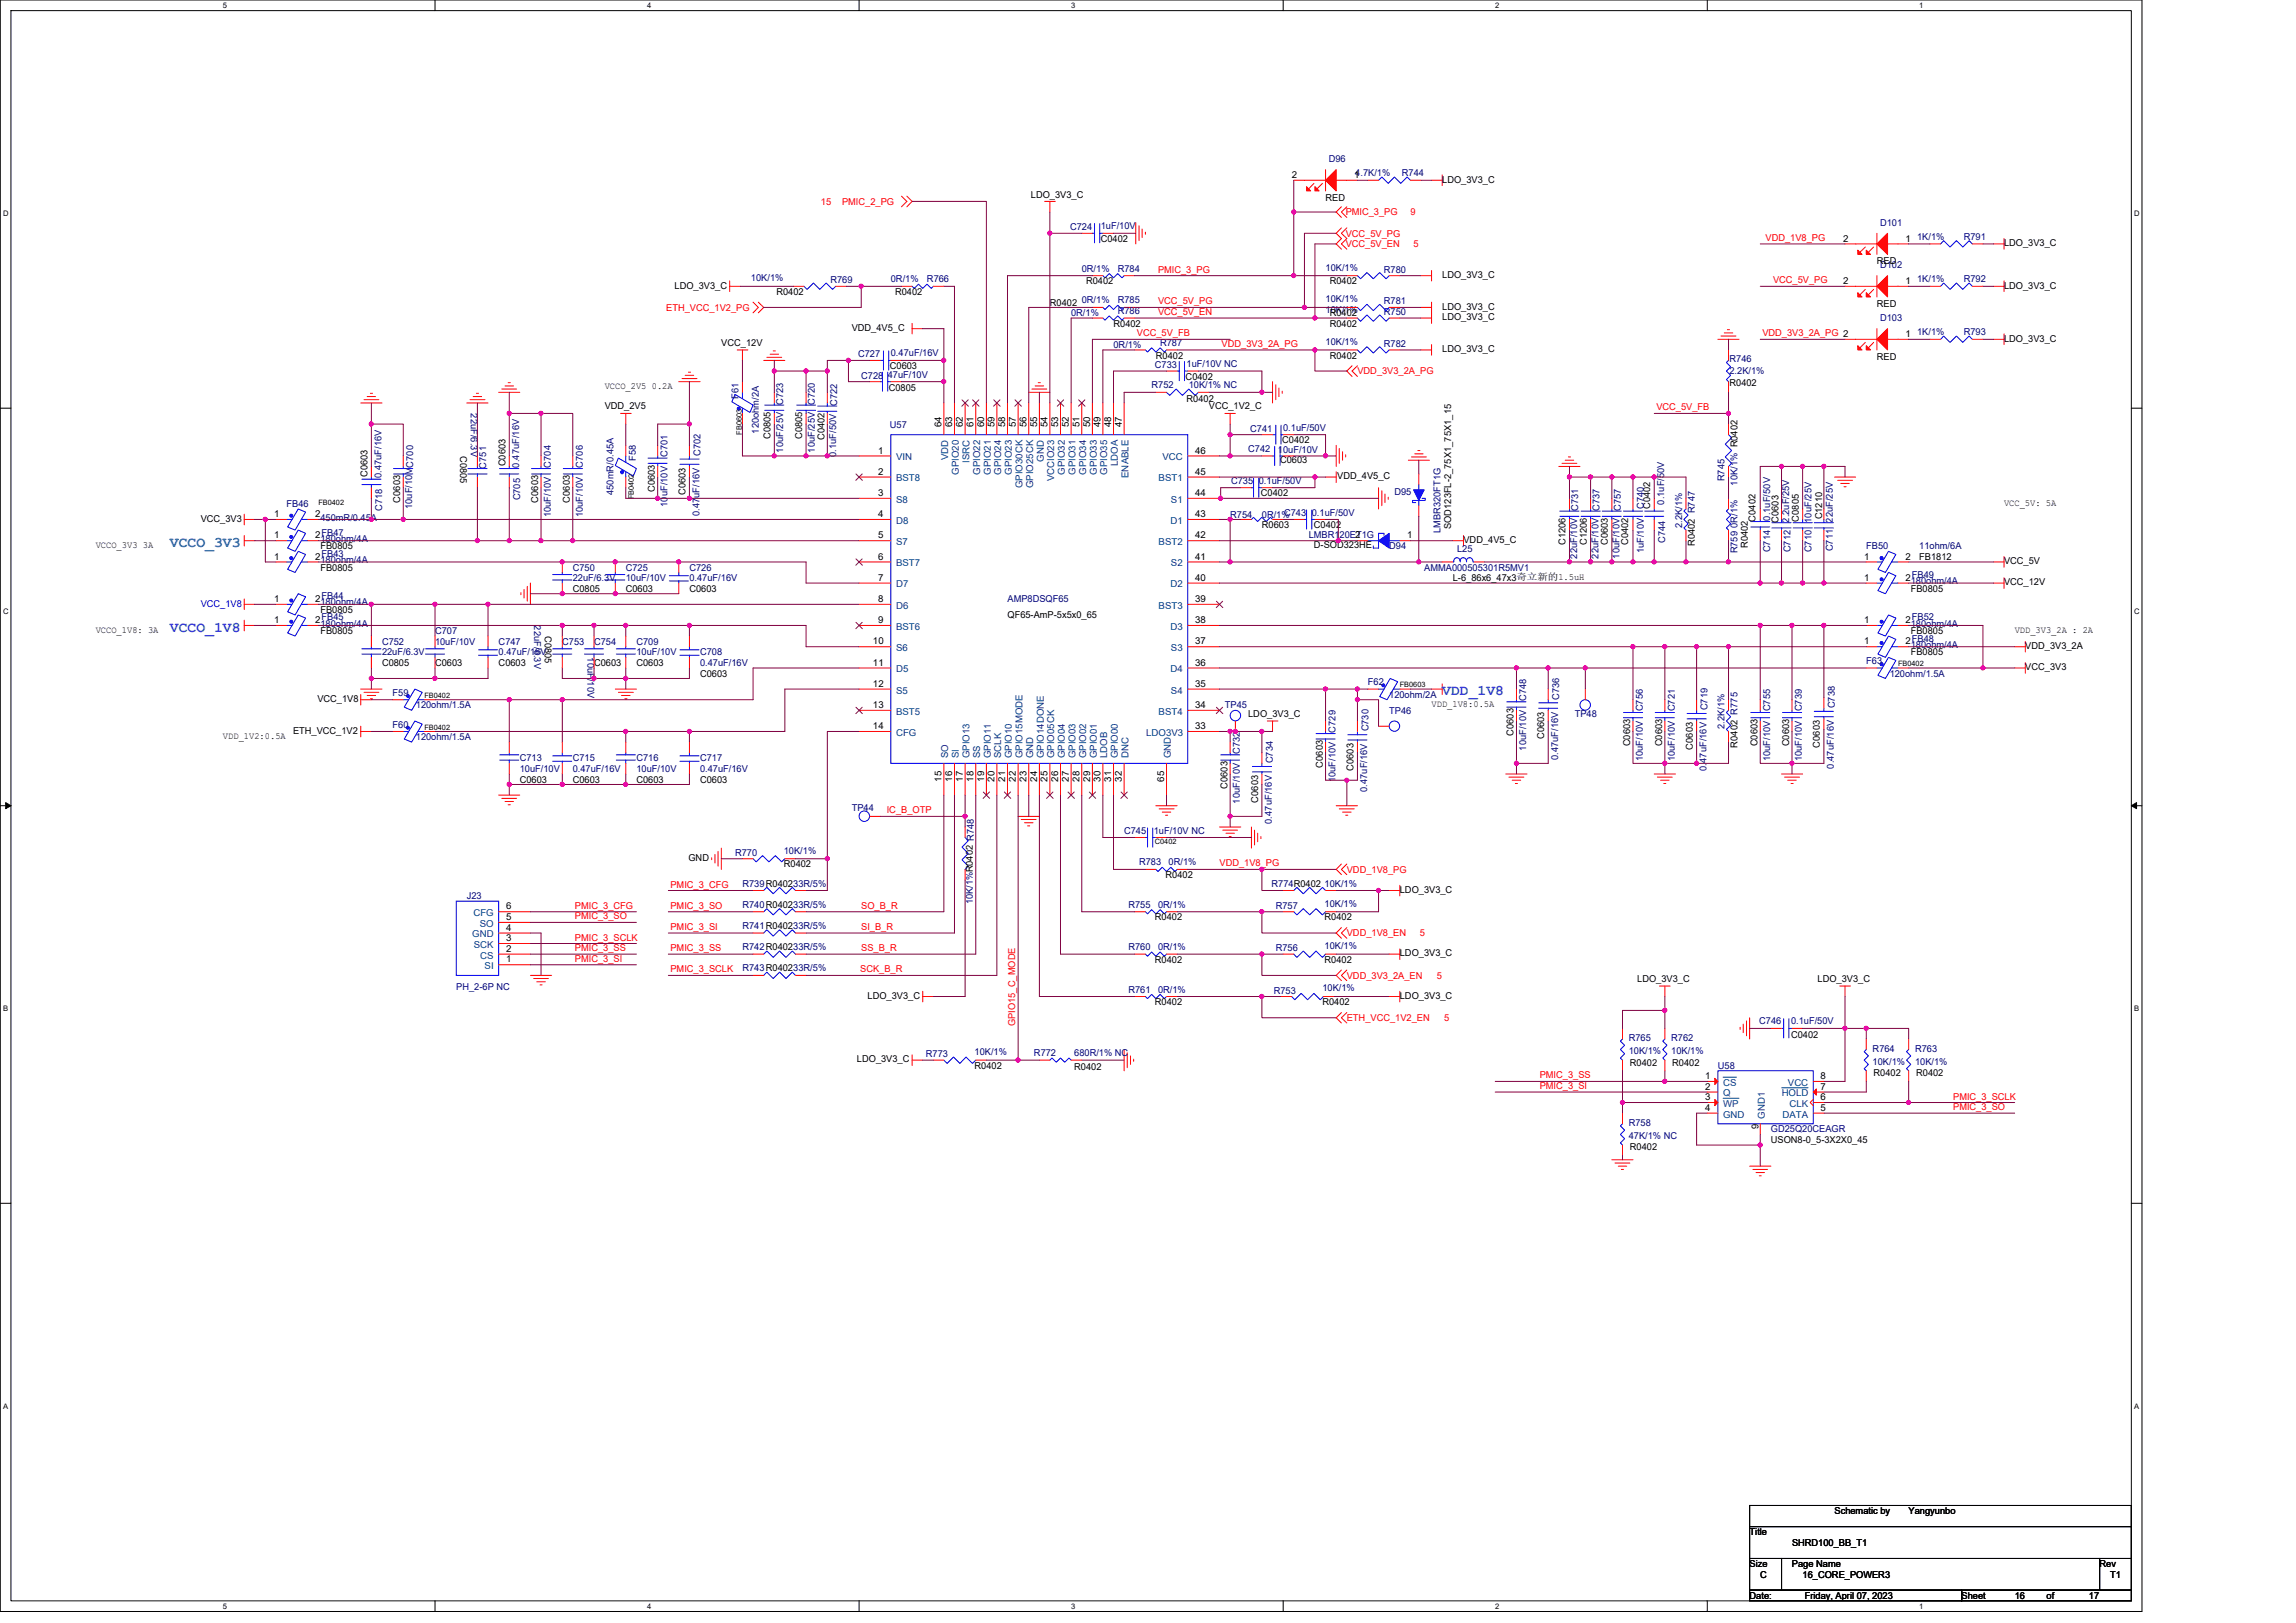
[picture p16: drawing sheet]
<svg xmlns="http://www.w3.org/2000/svg" width="297mm" height="210mm" viewBox="0 0 297 210" stroke-linecap="round" stroke-linejoin="round" font-family="sans-serif">
<defs><g id="words">
<text font-size="1.9" fill="#0080c0" x="22" y="70.7">VCCO_3V3</text>
<g font-size="1.9" fill="#0080ff">
<text x="22" y="81.7">VCCO_1V8</text>
<text x="186.6" y="89.9">VDD_1V8</text>
</g>
<g font-size="1.2">
<text x="167.1" y="23">2</text>
<text x="175.2" y="23">14.7K/1%</text>
<text x="186.6" y="23.6">LDO_3V3_C</text>
<text x="133.4" y="25.7">LDO_3V3_C</text>
<text x="171.5" y="26">RED</text>
<text x="142.4" y="31.3">C0402</text>
<text x="186.6" y="36">LDO_3V3_C</text>
<text x="238.4" y="31.3">2</text>
<text x="242.8" y="34.2">RED</text>
<text x="246.5" y="31.3">1</text>
<text x="259.3" y="31.9">LDO_3V3_C</text>
<text x="87.3" y="37.3">LDO_3V3_C</text>
<text x="100.5" y="38.2">R0402</text>
<text x="115.8" y="38.2">R0402</text>
<text x="135.8" y="39.5">R0402</text>
<text x="140.5" y="36.8">R0402</text>
<text x="172" y="40.9">R0402</text>
<text x="172" y="36.8">R0402</text>
<text x="186.6" y="40.1">LDO_3V3_C</text>
<text x="186.6" y="41.4">LDO_3V3_C</text>
<text x="238.4" y="36.7">2</text>
<text x="242.8" y="39.7">RED</text>
<text x="246.5" y="36.7">1</text>
<text x="259.3" y="37.3">LDO_3V3_C</text>
<text x="93.3" y="44.7">VCC_12V</text>
<text x="110.2" y="42.8">VDD_4V5_C</text>
<text x="115.1" y="47.8">C0603</text>
<text x="144.1" y="42.3">R0402</text>
<text x="149.5" y="46.4">R0402</text>
<text x="172" y="42.3">R0402</text>
<text x="172" y="46.4">R0402</text>
<text x="186.6" y="45.6">LDO_3V3_C</text>
<text x="242.8" y="46.5">RED</text>
<text x="246.5" y="43.6">1</text>
<text x="259.3" y="44.2">LDO_3V3_C</text>
<text x="78.2" y="53">VDD_2V5</text>
<text x="78.2" y="50.4">VCCO_2V5 0.2A</text>
<text x="115" y="50.6">C0805</text>
<text x="153.4" y="49.1">C0402</text>
<text x="153.5" y="52">R0402</text>
<text x="156.4" y="53">VCC_1V2_C</text>
<text x="223.7" y="50">R0402</text>
<text x="59.5" y="59" transform="rotate(90 59.5 59)">C0805</text>
<text x="99.7" y="56.8" transform="rotate(-90 99.7 56.8)">C0805</text>
<text x="103.8" y="56.8" transform="rotate(-90 103.8 56.8)">C0805</text>
<text x="106.7" y="56.9" transform="rotate(-90 106.7 56.9)">C0402</text>
<text x="113.6" y="58.7">1</text>
<text x="121.8" y="55.3" transform="rotate(-90 121.8 55.3)">64</text>
<text x="123.2" y="55.3" transform="rotate(-90 123.2 55.3)">63</text>
<text x="124.6" y="55.3" transform="rotate(-90 124.6 55.3)">62</text>
<text x="125.9" y="55.3" transform="rotate(-90 125.9 55.3)">61</text>
<text x="127.3" y="55.3" transform="rotate(-90 127.3 55.3)">60</text>
<text x="128.7" y="55.3" transform="rotate(-90 128.7 55.3)">59</text>
<text x="130" y="55.3" transform="rotate(-90 130 55.3)">58</text>
<text x="131.4" y="55.3" transform="rotate(-90 131.4 55.3)">57</text>
<text x="132.8" y="55.3" transform="rotate(-90 132.8 55.3)">56</text>
<text x="134.2" y="55.3" transform="rotate(-90 134.2 55.3)">55</text>
<text x="135.5" y="55.3" transform="rotate(-90 135.5 55.3)">54</text>
<text x="136.9" y="55.3" transform="rotate(-90 136.9 55.3)">53</text>
<text x="138.3" y="55.3" transform="rotate(-90 138.3 55.3)">52</text>
<text x="139.7" y="55.3" transform="rotate(-90 139.7 55.3)">51</text>
<text x="141" y="55.3" transform="rotate(-90 141 55.3)">50</text>
<text x="142.4" y="55.3" transform="rotate(-90 142.4 55.3)">49</text>
<text x="143.8" y="55.3" transform="rotate(-90 143.8 55.3)">48</text>
<text x="145.1" y="55.3" transform="rotate(-90 145.1 55.3)">47</text>
<text x="154.6" y="58.7">46</text>
<text x="165.6" y="60">C0603</text>
<text x="165.9" y="57.4">C0402</text>
<text x="47.5" y="61.7" transform="rotate(-90 47.5 61.7)">C0603</text>
<text x="51.8" y="65" transform="rotate(-90 51.8 65)">C0603</text>
<text x="65.4" y="60.3" transform="rotate(-90 65.4 60.3)">C0603</text>
<text x="69.6" y="65" transform="rotate(-90 69.6 65)">C0603</text>
<text x="73.7" y="65" transform="rotate(-90 73.7 65)">C0603</text>
<text x="84.7" y="63.6" transform="rotate(-90 84.7 63.6)">C0603</text>
<text x="88.7" y="64.1" transform="rotate(-90 88.7 64.1)">C0603</text>
<text x="113.6" y="61.4">2</text>
<text x="113.6" y="64.2">3</text>
<text x="154.6" y="61.4">45</text>
<text x="154.6" y="64.2">44</text>
<text x="163.1" y="64.2">C0402</text>
<text x="173" y="62">VDD_4V5_C</text>
<text x="213.5" y="65.8" transform="rotate(-90 213.5 65.8)">C0402</text>
<text x="259.3" y="65.4">VCC_5V: 5A</text>
<text x="12.4" y="70.9">VCCO_3V3 3A</text>
<text x="26" y="67.5">VCC_3V3</text>
<text x="35.5" y="66.9">1</text>
<text x="35.5" y="69.7">1</text>
<text x="40.8" y="66.9">2</text>
<text x="40.8" y="69.7">2</text>
<text x="41.5" y="71.1">FB0805</text>
<text x="113.6" y="66.9">4</text>
<text x="113.6" y="69.7">5</text>
<text x="154.6" y="69.7">42</text>
<text x="154.6" y="66.9">43</text>
<text x="163.3" y="68.3">R0603</text>
<text x="170" y="68.3">C0402</text>
<text x="170" y="71">D-SOD323HE</text>
<text x="175.3" y="69.7">2</text>
<text x="182.1" y="69.7">1</text>
<text x="187.7" y="68.5" transform="rotate(-90 187.7 68.5)">SOD123FL-2_75X1_75X1_15</text>
<text x="189.3" y="70.3">VDD_4V5_C</text>
<text x="202.5" y="70.5" transform="rotate(-90 202.5 70.5)">C1206</text>
<text x="205.3" y="70.5" transform="rotate(-90 205.3 70.5)">C1206</text>
<text x="208" y="70.5" transform="rotate(-90 208 70.5)">C0603</text>
<text x="210.6" y="70.5" transform="rotate(-90 210.6 70.5)">C0402</text>
<text x="219.3" y="70.6" transform="rotate(-90 219.3 70.6)">R0402 R747</text>
<text x="226.1" y="70.9" transform="rotate(-90 226.1 70.9)">R0402</text>
<text x="227.1" y="67.5" transform="rotate(-90 227.1 67.5)">C0402</text>
<text x="230.1" y="67.6" transform="rotate(-90 230.1 67.6)">C0603</text>
<text x="232.7" y="67.5" transform="rotate(-90 232.7 67.5)">C0805</text>
<text x="235.7" y="67.2" transform="rotate(-90 235.7 67.2)">C1210</text>
<text x="35.5" y="72.4">1</text>
<text x="35.5" y="77.9">1</text>
<text x="40.8" y="72.4">2</text>
<text x="40.8" y="77.9">2</text>
<text x="41.5" y="73.8">FB0805</text>
<text x="74.1" y="76.6">C0805</text>
<text x="81" y="76.6">C0603</text>
<text x="89.2" y="76.6">C0603</text>
<text x="113.6" y="72.4">6</text>
<text x="113.6" y="75.1">7</text>
<text x="113.6" y="77.9">8</text>
<text x="154.6" y="77.9">39</text>
<text x="154.6" y="72.4">41</text>
<text x="154.6" y="75.1">40</text>
<text x="188" y="75.2">L-6_86x6_47x3奇立新的1.5uH</text>
<text x="241.2" y="72.4">1</text>
<text x="241.2" y="75.1">1</text>
<text x="246.5" y="72.4">2</text>
<text x="246.5" y="75.1">2</text>
<text x="247.2" y="76.6">FB0805</text>
<text x="248.3" y="72.5">FB1812</text>
<text x="259.3" y="75.7">VCC_12V</text>
<text x="259.3" y="73">VCC_5V</text>
<text x="12.4" y="81.9">VCCO_1V8: 3A</text>
<text x="35.5" y="80.6">1</text>
<text x="40.8" y="80.6">2</text>
<text x="41.5" y="82">FB0805</text>
<text x="41.5" y="79.3">FB0805</text>
<text x="70.5" y="82.3" transform="rotate(90 70.5 82.3)">C0805</text>
<text x="112.9" y="83.4">10</text>
<text x="113.6" y="80.6">9</text>
<text x="130.3" y="80">QF65-AmP-5x5x0_65</text>
<text x="154.6" y="83.4">37</text>
<text x="154.6" y="80.6">38</text>
<text x="241.2" y="83.4">1</text>
<text x="241.2" y="80.6">1</text>
<text x="246.5" y="83.4">2</text>
<text x="246.5" y="80.6">2</text>
<text x="247.2" y="82">FB0805</text>
<text x="260.6" y="81.9">VDD_3V3_2A : 2A</text>
<text x="262" y="84">VDD_3V3_2A</text>
<text x="49.4" y="86.2">C0805</text>
<text x="56.3" y="86.2">C0603</text>
<text x="64.5" y="86.2">C0603</text>
<text x="76.9" y="86.2">C0603</text>
<text x="82.3" y="86.2">C0603</text>
<text x="90.6" y="87.5">C0603</text>
<text x="112.9" y="86.1">11</text>
<text x="112.9" y="88.9">12</text>
<text x="154.6" y="88.9">35</text>
<text x="154.6" y="86.1">36</text>
<text x="247.2" y="84.8">FB0805</text>
<text x="262" y="86.7">VCC_3V3</text>
<text x="28.8" y="95.6">VDD_1V2:0.5A</text>
<text x="37.9" y="95">ETH_VCC_1V2</text>
<text x="41.1" y="90.8">VCC_1V8</text>
<text x="112.9" y="91.6">13</text>
<text x="112.9" y="94.3">14</text>
<text x="154.6" y="91.6">34</text>
<text x="154.6" y="94.3">33</text>
<text x="161.5" y="92.8">LDO_3V3_C</text>
<text x="185.2" y="91.5">VDD_1V8:0.5A</text>
<text x="195.8" y="95.2" transform="rotate(-90 195.8 95.2)">C0603</text>
<text x="199.8" y="95.6" transform="rotate(-90 199.8 95.6)">C0603</text>
<text x="67.2" y="101.3">C0603</text>
<text x="74.1" y="101.3">C0603</text>
<text x="82.3" y="101.3">C0603</text>
<text x="90.6" y="101.3">C0603</text>
<text x="121.8" y="101.1" transform="rotate(-90 121.8 101.1)">15</text>
<text x="123.2" y="101.1" transform="rotate(-90 123.2 101.1)">16</text>
<text x="124.6" y="101.1" transform="rotate(-90 124.6 101.1)">17</text>
<text x="125.9" y="101.1" transform="rotate(-90 125.9 101.1)">18</text>
<text x="127.3" y="101.1" transform="rotate(-90 127.3 101.1)">19</text>
<text x="128.7" y="101.1" transform="rotate(-90 128.7 101.1)">20</text>
<text x="130" y="101.1" transform="rotate(-90 130 101.1)">21</text>
<text x="131.4" y="101.1" transform="rotate(-90 131.4 101.1)">22</text>
<text x="132.8" y="101.1" transform="rotate(-90 132.8 101.1)">23</text>
<text x="134.2" y="101.1" transform="rotate(-90 134.2 101.1)">24</text>
<text x="135.5" y="101.1" transform="rotate(-90 135.5 101.1)">25</text>
<text x="136.9" y="101.1" transform="rotate(-90 136.9 101.1)">26</text>
<text x="138.3" y="101.1" transform="rotate(-90 138.3 101.1)">27</text>
<text x="139.7" y="101.1" transform="rotate(-90 139.7 101.1)">28</text>
<text x="141" y="101.1" transform="rotate(-90 141 101.1)">29</text>
<text x="142.4" y="101.1" transform="rotate(-90 142.4 101.1)">30</text>
<text x="143.8" y="101.1" transform="rotate(-90 143.8 101.1)">31</text>
<text x="145.1" y="101.1" transform="rotate(-90 145.1 101.1)">32</text>
<text x="150.6" y="101.1" transform="rotate(-90 150.6 101.1)">65</text>
<text x="171.1" y="99.3" transform="rotate(-90 171.1 99.3)">C0603</text>
<text x="175.1" y="99.7" transform="rotate(-90 175.1 99.7)">C0603</text>
<text x="210.9" y="96.6" transform="rotate(-90 210.9 96.6)">C0603</text>
<text x="215" y="96.6" transform="rotate(-90 215 96.6)">C0603</text>
<text x="219" y="97" transform="rotate(-90 219 97)">C0603</text>
<text x="224.8" y="96.7" transform="rotate(-90 224.8 96.7)">R0402 R775</text>
<text x="227.4" y="96.6" transform="rotate(-90 227.4 96.6)">C0603</text>
<text x="231.5" y="96.6" transform="rotate(-90 231.5 96.6)">C0603</text>
<text x="235.5" y="96.7" transform="rotate(-90 235.5 96.7)">C0603</text>
<text x="158.8" y="102" transform="rotate(-90 158.8 102)">C0603</text>
<text x="162.8" y="103.8" transform="rotate(-90 162.8 103.8)">C0603</text>
<text x="89.1" y="111.4">GND</text>
<text x="101.4" y="112.2">R0402</text>
<text x="150.8" y="113.6">R0402</text>
<text x="65.5" y="117.7">6</text>
<text x="65.5" y="119">5</text>
<text x="149.4" y="119.1">R0402</text>
<text x="171.4" y="119.1">R0402</text>
<text x="181.1" y="115.5">LDO_3V3_C</text>
<text x="65.5" y="121.8">3</text>
<text x="65.5" y="120.4">4</text>
<text x="65.5" y="124.5">1</text>
<text x="65.5" y="123.1">2</text>
<text x="149.4" y="124.6">R0402</text>
<text x="171.4" y="124.6">R0402</text>
<text x="181.1" y="123.7">LDO_3V3_C</text>
<text x="112.2" y="129.2">LDO_3V3_C</text>
<text x="149.4" y="130">R0402</text>
<text x="171.1" y="130">R0402</text>
<text x="181.1" y="129.2">LDO_3V3_C</text>
<text x="211.8" y="127">LDO_3V3_C</text>
<text x="235.1" y="127">LDO_3V3_C</text>
<text x="110.9" y="137.5">LDO_3V3_C</text>
<text x="210.9" y="137.9">R0402</text>
<text x="216.3" y="137.9">R0402</text>
<text x="231.7" y="134.3">C0402</text>
<text x="126.1" y="138.3">R0402</text>
<text x="139" y="138.4">R0402</text>
<text x="220.6" y="139.6">1</text>
<text x="220.6" y="142.3">3</text>
<text x="220.6" y="141">2</text>
<text x="220.6" y="143.7">4</text>
<text x="235.5" y="143.7">5</text>
<text x="235.5" y="142.3">6</text>
<text x="235.5" y="141">7</text>
<text x="235.5" y="139.6">8</text>
<text x="242.4" y="139.3">R0402</text>
<text x="247.9" y="139.3">R0402</text>
<text x="210.9" y="148.8">R0402</text>
<text x="227.5" y="146.1" transform="rotate(-90 227.5 146.1)">9</text>
<text x="229.1" y="147.9">USON8-0_5-3X2X0_45</text>
<text x="237.3" y="195.9">Schematic by</text>
<text x="246.9" y="195.9">Yangyunbo</text>
<text x="226.4" y="198.6">Title</text>
<text x="226.4" y="202.8">Size</text>
<text x="231.8" y="202.8">Page Name</text>
<text x="231.8" y="200">SHRD100_BB_T1</text>
<text x="271.6" y="202.8">Rev</text>
<text x="226.4" y="206.9">Date:</text>
<text x="227.7" y="204.1">C</text>
<text x="233.2" y="204.1">16_CORE_POWER3</text>
<text x="233.5" y="206.9">Friday, April 07, 2023</text>
<text x="253.8" y="206.9">Sheet</text>
<text x="260.6" y="206.9">16</text>
<text x="264.8" y="206.9">of</text>
<text x="270.3" y="206.9">17</text>
<text x="273" y="204.1">T1</text>
</g>
<g font-size="1.2" fill="#000080">
<text x="171.9" y="21">D96</text>
<text x="181.4" y="22.8">R744</text>
<text x="138.4" y="29.8">C724</text>
<text x="142.4" y="29.7">1uF/10V</text>
<text x="243.2" y="29.3">D101</text>
<text x="140" y="35.1">0R/1%</text>
<text x="144.6" y="35.1">R784</text>
<text x="171.5" y="35">10K/1%</text>
<text x="179" y="35.3">R780</text>
<text x="243.2" y="34.7">D102</text>
<text x="248" y="31">1K/1%</text>
<text x="254.1" y="31">R791</text>
<text x="97.2" y="36.4">10K/1%</text>
<text x="107.4" y="36.7">R769</text>
<text x="115.2" y="36.5">0R/1%</text>
<text x="119.9" y="36.5">R766</text>
<text x="138.6" y="40.9">0R/1%</text>
<text x="140" y="39.3">0R/1%</text>
<text x="144.6" y="39.3">R785</text>
<text x="144.6" y="40.6">R786</text>
<text x="171.5" y="40.5">10K/1%</text>
<text x="171.5" y="39.1">10K/1%</text>
<text x="179" y="40.8">R750</text>
<text x="179" y="39.4">R781</text>
<text x="243.2" y="41.6">D103</text>
<text x="248" y="36.5">1K/1%</text>
<text x="254.1" y="36.5">R792</text>
<text x="111" y="46.2">C727</text>
<text x="115.2" y="46.1">0.47uF/16V</text>
<text x="144.1" y="45">0R/1%</text>
<text x="149.4" y="47.6">C733</text>
<text x="150.1" y="44.7">R787</text>
<text x="153.5" y="47.5">1uF/10V NC</text>
<text x="171.5" y="44.6">10K/1%</text>
<text x="179" y="44.9">R782</text>
<text x="223.7" y="46.8">R746</text>
<text x="248" y="43.4">1K/1%</text>
<text x="254.1" y="43.4">R793</text>
<text x="60.9" y="53.5" transform="rotate(90 60.9 53.5)">22uF/6.3V</text>
<text x="95.5" y="51.6" transform="rotate(-90 95.5 51.6)">F61</text>
<text x="101.3" y="52.4" transform="rotate(-90 101.3 52.4)">C723</text>
<text x="105.4" y="52.4" transform="rotate(-90 105.4 52.4)">C720</text>
<text x="108.3" y="52.5" transform="rotate(-90 108.3 52.5)">C722</text>
<text x="111.4" y="49">C728</text>
<text x="114.8" y="48.9">47uF/10V</text>
<text x="149" y="50.2">R752</text>
<text x="153.8" y="50.2">10K/1% NC</text>
<text x="223.7" y="48.5">2.2K/1%</text>
<text x="82.3" y="59.7" transform="rotate(-90 82.3 59.7)">F58</text>
<text x="86.4" y="59.1" transform="rotate(-90 86.4 59.1)">C701</text>
<text x="90.6" y="59" transform="rotate(-90 90.6 59)">C702</text>
<text x="98.2" y="56.1" transform="rotate(-90 98.2 56.1)">120ohm/2A</text>
<text x="101.3" y="58.6" transform="rotate(-90 101.3 58.6)">10uF/25V</text>
<text x="105.4" y="58.6" transform="rotate(-90 105.4 58.6)">10uF/25V</text>
<text x="108.2" y="59.1" transform="rotate(-90 108.2 59.1)">0.1uF/50V</text>
<text x="115.1" y="55.4">U57</text>
<text x="161.5" y="58.5">C742</text>
<text x="161.8" y="55.9">C741</text>
<text x="165.3" y="58.6">10uF/10V</text>
<text x="166" y="55.7">0.1uF/50V</text>
<text x="37.1" y="65.6">FB46</text>
<text x="49.3" y="61.9" transform="rotate(-90 49.3 61.9)">0.47uF/16V</text>
<text x="53.3" y="65.8" transform="rotate(-90 53.3 65.8)">10uF/10VC700</text>
<text x="62.9" y="60.6" transform="rotate(-90 62.9 60.6)">C751</text>
<text x="67.2" y="60.5" transform="rotate(-90 67.2 60.5)">0.47uF/16V</text>
<text x="67.3" y="64.7" transform="rotate(-90 67.3 64.7)">C705</text>
<text x="71.3" y="60.5" transform="rotate(-90 71.3 60.5)">C704</text>
<text x="75.4" y="60.5" transform="rotate(-90 75.4 60.5)">C706</text>
<text x="79.4" y="64.1" transform="rotate(-90 79.4 64.1)">450mR/0.45A</text>
<text x="86.4" y="65.6" transform="rotate(-90 86.4 65.6)">10uF/10V</text>
<text x="159.3" y="62.6">C735 0.1uF/50V</text>
<text x="180.4" y="64.1">D95</text>
<text x="212.7" y="65.8" transform="rotate(-90 212.7 65.8)">C740</text>
<text x="215.3" y="65.3" transform="rotate(-90 215.3 65.3)">0.1uF/50V</text>
<text x="223.1" y="62.3" transform="rotate(-90 223.1 62.3)">R745</text>
<text x="224.8" y="62.8" transform="rotate(-90 224.8 62.8)">10K/1% R0402</text>
<text x="41.5" y="70.1">180ohm/4A</text>
<text x="41.5" y="67.4">450mR/0.45A</text>
<text x="41.6" y="69.3">FB47</text>
<text x="49.5" y="66.1" transform="rotate(-90 49.5 66.1)">C718</text>
<text x="71.3" y="66.9" transform="rotate(-90 71.3 66.9)">10uF/10V</text>
<text x="75.4" y="66.9" transform="rotate(-90 75.4 66.9)">10uF/10V</text>
<text x="90.5" y="66.8" transform="rotate(-90 90.5 66.8)">0.47uF/16V</text>
<text x="159.1" y="67">R754</text>
<text x="163.3" y="67">0R/1%</text>
<text x="166.1" y="66.7">C743 0.1uF/50V</text>
<text x="169.3" y="69.6">LMBR120ET1G</text>
<text x="179.7" y="71.1">D94</text>
<text x="186.3" y="69" transform="rotate(-90 186.3 69)">LMBR320FT1G</text>
<text x="188.5" y="71.5">L25</text>
<text x="204.2" y="66.1" transform="rotate(-90 204.2 66.1)">C731</text>
<text x="206.9" y="66.1" transform="rotate(-90 206.9 66.1)">C737</text>
<text x="209.7" y="66.1" transform="rotate(-90 209.7 66.1)">C757</text>
<text x="212.7" y="71.6" transform="rotate(-90 212.7 71.6)">1uF/10V</text>
<text x="215.4" y="70.2" transform="rotate(-90 215.4 70.2)">C744</text>
<text x="217.6" y="68.3" transform="rotate(-90 217.6 68.3)">2.2K/1%</text>
<text x="224.8" y="71.6" transform="rotate(-90 224.8 71.6)">R759 0R/1%</text>
<text x="229" y="71.5" transform="rotate(-90 229 71.5)">C714</text>
<text x="229" y="67.4" transform="rotate(-90 229 67.4)">0.1uF/50V</text>
<text x="231.5" y="67.6" transform="rotate(-90 231.5 67.6)">2.2uF/25V</text>
<text x="231.6" y="71.5" transform="rotate(-90 231.6 71.5)">C712</text>
<text x="234.4" y="71.5" transform="rotate(-90 234.4 71.5)">C710</text>
<text x="234.4" y="67.6" transform="rotate(-90 234.4 67.6)">10uF/25V</text>
<text x="237.1" y="71.3" transform="rotate(-90 237.1 71.3)">C711 22uF/25V</text>
<text x="241.4" y="71.1">FB50</text>
<text x="248.3" y="71.1">11ohm/6A</text>
<text x="41.5" y="72.9">180ohm/4A</text>
<text x="41.6" y="72">FB43</text>
<text x="41.6" y="77.5">FB44</text>
<text x="74.1" y="73.8">C750</text>
<text x="74.1" y="75.2">22uF/6.3V</text>
<text x="81" y="73.8">C725</text>
<text x="81" y="75.2">10uF/10V</text>
<text x="89.2" y="73.8">C726</text>
<text x="89.2" y="75.2">0.47uF/16V</text>
<text x="130.3" y="77.9">AMP8DSQF65</text>
<text x="184.3" y="73.8">AMMA000505301R5MV1</text>
<text x="204" y="72.3" transform="rotate(-90 204 72.3)">22uF/10V</text>
<text x="206.8" y="72.3" transform="rotate(-90 206.8 72.3)">22uF/10V</text>
<text x="209.5" y="72.3" transform="rotate(-90 209.5 72.3)">10uF/10V</text>
<text x="247.2" y="75.6">180ohm/4A</text>
<text x="247.4" y="74.8">FB49</text>
<text x="41.5" y="81.1">180ohm/4A</text>
<text x="41.5" y="78.3">180ohm/4A</text>
<text x="41.6" y="80.3">FB45</text>
<text x="49.4" y="83.4">C752</text>
<text x="56.3" y="82">C707</text>
<text x="56.3" y="83.4">10uF/10V</text>
<text x="64.5" y="83.4">C747</text>
<text x="69.1" y="80.9" transform="rotate(90 69.1 80.9)">22uF/6.3V</text>
<text x="72.7" y="83.4">C753</text>
<text x="76.9" y="83.4">C754</text>
<text x="82.3" y="83.4">C709</text>
<text x="247.2" y="83.8">180ohm/4A</text>
<text x="247.2" y="81.1">180ohm/4A</text>
<text x="247.4" y="83">FB48</text>
<text x="247.4" y="80.3">FB52</text>
<text x="49.4" y="84.8">22uF/6.3V</text>
<text x="64.5" y="84.8">0.47uF/16V</text>
<text x="76" y="85" transform="rotate(90 76 85)">10uF/10V</text>
<text x="82.3" y="84.8">10uF/10V</text>
<text x="90.6" y="84.8">C708</text>
<text x="90.6" y="86.2">0.47uF/16V</text>
<text x="177" y="88.6">F62</text>
<text x="241.4" y="85.9">F63</text>
<text x="244.5" y="87.5">120ohm/1.5A</text>
<text x="50.8" y="90">F59</text>
<text x="50.8" y="94.1">F60</text>
<text x="53.8" y="91.7">120ohm/1.5A</text>
<text x="53.8" y="95.8">120ohm/1.5A</text>
<text x="158.5" y="91.7">TP45</text>
<text x="172.8" y="94.8" transform="rotate(-90 172.8 94.8)">C729</text>
<text x="177" y="94.6" transform="rotate(-90 177 94.6)">C730</text>
<text x="179.7" y="90.3">120ohm/2A</text>
<text x="179.7" y="92.3">TP46</text>
<text x="197.5" y="90.7" transform="rotate(-90 197.5 90.7)">C748</text>
<text x="201.7" y="90.5" transform="rotate(-90 201.7 90.5)">C736</text>
<text x="203.7" y="92.8">TP48</text>
<text x="212.6" y="92" transform="rotate(-90 212.6 92)">C756</text>
<text x="216.7" y="92" transform="rotate(-90 216.7 92)">C721</text>
<text x="220.9" y="91.9" transform="rotate(-90 220.9 91.9)">C719</text>
<text x="223.1" y="94.4" transform="rotate(-90 223.1 94.4)">2.2K/1%</text>
<text x="229" y="92" transform="rotate(-90 229 92)">C755</text>
<text x="233.1" y="92" transform="rotate(-90 233.1 92)">C739</text>
<text x="237.4" y="91.6" transform="rotate(-90 237.4 91.6)">C738</text>
<text x="67.2" y="98.5">C713</text>
<text x="67.2" y="99.9">10uF/10V</text>
<text x="74.1" y="98.5">C715</text>
<text x="74.1" y="99.9">0.47uF/16V</text>
<text x="82.3" y="98.5">C716</text>
<text x="82.3" y="99.9">10uF/10V</text>
<text x="90.6" y="98.5">C717</text>
<text x="90.6" y="99.9">0.47uF/16V</text>
<text x="160.4" y="97.5" transform="rotate(-90 160.4 97.5)">C732</text>
<text x="164.7" y="98.8" transform="rotate(-90 164.7 98.8)">C734</text>
<text x="172.8" y="101.2" transform="rotate(-90 172.8 101.2)">10uF/10V</text>
<text x="197.5" y="97.1" transform="rotate(-90 197.5 97.1)">10uF/10V</text>
<text x="201.6" y="98.3" transform="rotate(-90 201.6 98.3)">0.47uF/16V</text>
<text x="212.6" y="98.5" transform="rotate(-90 212.6 98.5)">10uF/10V</text>
<text x="216.7" y="98.5" transform="rotate(-90 216.7 98.5)">10uF/10V</text>
<text x="220.8" y="99.7" transform="rotate(-90 220.8 99.7)">0.47uF/16V</text>
<text x="229" y="98.5" transform="rotate(-90 229 98.5)">10uF/10V</text>
<text x="233.1" y="98.5" transform="rotate(-90 233.1 98.5)">10uF/10V</text>
<text x="237.2" y="99.4" transform="rotate(-90 237.2 99.4)">0.47uF/16V</text>
<text x="110.2" y="105">TP44</text>
<text x="145.4" y="107.8">C745</text>
<text x="149.3" y="107.8">1uF/10V NC</text>
<text x="160.4" y="104" transform="rotate(-90 160.4 104)">10uF/10V</text>
<text x="164.5" y="106.6" transform="rotate(-90 164.5 106.6)">0.47uF/16V</text>
<text x="176.9" y="102.5" transform="rotate(-90 176.9 102.5)">0.47uF/16V</text>
<text x="95.1" y="110.7">R770</text>
<text x="101.4" y="110.4">10K/1%</text>
<text x="147.4" y="112">R783</text>
<text x="151.2" y="112">0R/1%</text>
<text x="60.4" y="116.3">J23</text>
<text x="96.1" y="114.7">R739R040233R/5%</text>
<text x="96.1" y="117.4">R740R040233R/5%</text>
<text x="125.9" y="117" transform="rotate(-90 125.9 117)">10K/1%R0402 R748</text>
<text x="146" y="117.4">R755</text>
<text x="149.8" y="117.4">0R/1%</text>
<text x="164.5" y="114.7">R774R0402</text>
<text x="165.1" y="117.6">R757</text>
<text x="171.4" y="114.7">10K/1%</text>
<text x="171.4" y="117.3">10K/1%</text>
<text x="96.1" y="120.2">R741R040233R/5%</text>
<text x="96.1" y="122.9">R742R040233R/5%</text>
<text x="96.1" y="125.7">R743R040233R/5%</text>
<text x="146" y="122.9">R760</text>
<text x="149.8" y="122.9">0R/1%</text>
<text x="165.1" y="123.1">R756</text>
<text x="171.4" y="122.8">10K/1%</text>
<text x="59" y="128.1">PH_2-6P NC</text>
<text x="146" y="128.4">R761</text>
<text x="149.8" y="128.4">0R/1%</text>
<text x="164.8" y="128.5">R753</text>
<text x="171.1" y="128.3">10K/1%</text>
<text x="119.8" y="136.8">R773</text>
<text x="126.1" y="136.5">10K/1%</text>
<text x="133.8" y="136.6">R772</text>
<text x="139" y="136.6">680R/1% NC</text>
<text x="210.7" y="134.7">R765</text>
<text x="210.7" y="136.4">10K/1%</text>
<text x="216.2" y="134.7">R762</text>
<text x="216.2" y="136.4">10K/1%</text>
<text x="227.6" y="132.5">C746</text>
<text x="231.7" y="132.5">0.1uF/50V</text>
<text x="242.3" y="136.1">R764</text>
<text x="242.3" y="137.7">10K/1%</text>
<text x="247.8" y="136.1">R763</text>
<text x="247.8" y="137.7">10K/1%</text>
<text x="222.2" y="138.3">U58</text>
<text x="210.7" y="145.7">R758</text>
<text x="210.7" y="147.3">47K/1% NC</text>
<text x="229.1" y="146.5">GD25Q20CEAGR</text>
</g>
<g font-size="1.2" fill="#f00">
<text x="106.2" y="26.5">15</text>
<text x="108.9" y="26.5">PMIC_2_PG</text>
<text x="174.1" y="27.9">PMIC_3_PG</text>
<text x="182.5" y="27.9">9</text>
<text x="149.8" y="35.3">PMIC_3_PG</text>
<text x="174.1" y="30.6">VCC_5V_PG</text>
<text x="174.1" y="32">VCC_5V_EN</text>
<text x="182.9" y="32">5</text>
<text x="228.4" y="31.2">VDD_1V8_PG</text>
<text x="86.2" y="40.2">ETH_VCC_1V2_PG</text>
<text x="149.8" y="40.8">VCC_5V_EN</text>
<text x="149.8" y="39.4">VCC_5V_PG</text>
<text x="229.4" y="36.7">VCC_5V_PG</text>
<text x="147.1" y="43.5">VCC_5V_FB</text>
<text x="158" y="44.9">VDD_3V3_2A_PG</text>
<text x="228" y="43.5">VDD_3V3_2A_PG 2</text>
<text x="175.6" y="48.5">VDD_3V3_2A_PG</text>
<text x="214.3" y="53.1">VCC_5V_FB</text>
<text x="114.7" y="105.2">IC_B_OTP</text>
<text x="157.8" y="112.1">VDD_1V8_PG</text>
<text x="174.2" y="112.9">VDD_1V8_PG</text>
<text x="74.4" y="117.6">PMIC_3_CFG</text>
<text x="74.4" y="119">PMIC_3_SO</text>
<text x="86.7" y="114.8">PMIC_3_CFG</text>
<text x="86.7" y="117.6">PMIC_3_SO</text>
<text x="111.4" y="117.6">SO_B_R</text>
<text x="74.4" y="124.4">PMIC_3_SI</text>
<text x="74.4" y="123.1">PMIC_3_SS</text>
<text x="74.4" y="121.7">PMIC_3_SCLK</text>
<text x="86.7" y="120.3">PMIC_3_SI</text>
<text x="86.7" y="123.1">PMIC_3_SS</text>
<text x="86.7" y="125.8">PMIC_3_SCLK</text>
<text x="111.3" y="125.8">SCK_B_R</text>
<text x="111.4" y="120.3">SI_B_R</text>
<text x="111.4" y="123.1">SS_B_R</text>
<text x="174.2" y="121.1">VDD_1V8_EN</text>
<text x="183.7" y="121.1">5</text>
<text x="174.2" y="126.6">VDD_3V3_2A_EN</text>
<text x="185.9" y="126.6">5</text>
<text x="131.3" y="132.8" transform="rotate(-90 131.3 132.8)">GPIO15_C_MODE</text>
<text x="174.2" y="132.1">ETH_VCC_1V2_EN</text>
<text x="186.9" y="132.1">5</text>
<text x="199.2" y="140.9">PMIC_3_SI</text>
<text x="199.2" y="139.5">PMIC_3_SS</text>
<text x="252.7" y="143.6">PMIC_3_SO</text>
<text x="252.7" y="142.3">PMIC_3_SCLK</text>
</g>
<g font-size="1.2" fill="#004080">
<text x="115.9" y="59.6">VIN</text>
<text x="122.7" y="59.6" transform="rotate(-90 122.7 59.6)">VDD</text>
<text x="125.4" y="59.9" transform="rotate(-90 125.4 59.9)">ISRC</text>
<text x="135" y="59.7" transform="rotate(-90 135 59.7)">GND</text>
<text x="150.4" y="59.6">VCC</text>
<text x="115.9" y="62.3">BST8</text>
<text x="115.9" y="65">S8</text>
<text x="124.1" y="61.4" transform="rotate(-90 124.1 61.4)">GPIO20</text>
<text x="126.8" y="61.4" transform="rotate(-90 126.8 61.4)">GPIO22</text>
<text x="128.2" y="61.4" transform="rotate(-90 128.2 61.4)">GPIO21</text>
<text x="129.5" y="61.4" transform="rotate(-90 129.5 61.4)">GPIO24</text>
<text x="130.9" y="61.4" transform="rotate(-90 130.9 61.4)">GPIO23</text>
<text x="132.3" y="63.2" transform="rotate(-90 132.3 63.2)">GPIO30CK</text>
<text x="133.7" y="63.2" transform="rotate(-90 133.7 63.2)">GPIO25CK</text>
<text x="136.4" y="62.3" transform="rotate(-90 136.4 62.3)">VCCIO23</text>
<text x="137.8" y="61.4" transform="rotate(-90 137.8 61.4)">GPIO32</text>
<text x="139.1" y="61.4" transform="rotate(-90 139.1 61.4)">GPIO31</text>
<text x="140.5" y="61.4" transform="rotate(-90 140.5 61.4)">GPIO34</text>
<text x="141.9" y="61.4" transform="rotate(-90 141.9 61.4)">GPIO33</text>
<text x="143.3" y="61.4" transform="rotate(-90 143.3 61.4)">GPIO35</text>
<text x="144.6" y="60.3" transform="rotate(-90 144.6 60.3)">LDOA</text>
<text x="146" y="61.8" transform="rotate(-90 146 61.8)">ENABLE</text>
<text x="149.9" y="62.3">BST1</text>
<text x="151.5" y="65">S1</text>
<text x="115.9" y="67.8">D8</text>
<text x="115.9" y="70.5">S7</text>
<text x="149.9" y="70.5">BST2</text>
<text x="151.4" y="67.8">D1</text>
<text x="115.9" y="73.3">BST7</text>
<text x="115.9" y="76">D7</text>
<text x="151.4" y="76">D2</text>
<text x="151.5" y="73.3">S2</text>
<text x="115.9" y="78.8">D6</text>
<text x="115.9" y="81.5">BST6</text>
<text x="149.9" y="78.8">BST3</text>
<text x="151.4" y="81.5">D3</text>
<text x="115.9" y="84.2">S6</text>
<text x="115.9" y="87">D5</text>
<text x="115.9" y="89.7">S5</text>
<text x="151.4" y="87">D4</text>
<text x="151.5" y="89.7">S4</text>
<text x="151.5" y="84.2">S3</text>
<text x="115.9" y="92.5">BST5</text>
<text x="115.9" y="95.2">CFG</text>
<text x="148.3" y="95.2">LDO3V3</text>
<text x="149.9" y="92.5">BST4</text>
<text x="122.7" y="98.1" transform="rotate(-90 122.7 98.1)">SO</text>
<text x="124.1" y="98.1" transform="rotate(-90 124.1 98.1)">SI</text>
<text x="125.4" y="98.1" transform="rotate(-90 125.4 98.1)">GPIO13</text>
<text x="126.8" y="98.1" transform="rotate(-90 126.8 98.1)">SS</text>
<text x="128.2" y="98.1" transform="rotate(-90 128.2 98.1)">GPIO11</text>
<text x="129.5" y="98.1" transform="rotate(-90 129.5 98.1)">SCLK</text>
<text x="130.9" y="98.1" transform="rotate(-90 130.9 98.1)">GPIO10</text>
<text x="132.3" y="98.1" transform="rotate(-90 132.3 98.1)">GPIO15MODE</text>
<text x="133.7" y="98.1" transform="rotate(-90 133.7 98.1)">GND</text>
<text x="135" y="98.1" transform="rotate(-90 135 98.1)">GPIO14DONE</text>
<text x="136.4" y="98.1" transform="rotate(-90 136.4 98.1)">GPIO05CK</text>
<text x="137.8" y="98.1" transform="rotate(-90 137.8 98.1)">GPIO04</text>
<text x="139.1" y="98.1" transform="rotate(-90 139.1 98.1)">GPIO03</text>
<text x="140.5" y="98.1" transform="rotate(-90 140.5 98.1)">GPIO02</text>
<text x="141.9" y="98.1" transform="rotate(-90 141.9 98.1)">GPIO01</text>
<text x="143.3" y="98.1" transform="rotate(-90 143.3 98.1)">LDOB</text>
<text x="144.6" y="98.1" transform="rotate(-90 144.6 98.1)">GPIO00</text>
<text x="146" y="98.1" transform="rotate(-90 146 98.1)">DNC</text>
<text x="151.5" y="98.1" transform="rotate(-90 151.5 98.1)">GND</text>
<text x="61.3" y="118.5">CFG</text>
<text x="62.1" y="119.9">SO</text>
<text x="61.1" y="121.3">GND</text>
<text x="61.3" y="122.6">SCK</text>
<text x="62.1" y="124">CS</text>
<text x="62.7" y="125.4">SI</text>
<text x="222.9" y="140.5">CS</text>
<text x="222.9" y="141.9">Q</text>
<text x="222.9" y="143.2">WP</text>
<text x="230.5" y="141.9">HOLD</text>
<text x="231.3" y="140.5">VCC</text>
<text x="231.5" y="143.2">CLK</text>
<text x="222.9" y="144.6">GND</text>
<text x="228.3" y="144.7" transform="rotate(-90 228.3 144.7)">GND1</text>
<text x="230.6" y="144.6">DATA</text>
</g>
<text font-size="1.2" fill="#00f" x="26" y="78.5">VCC_1V8</text>
<g font-size="1">
<text x="28.8" y="1">5</text>
<text x="83.7" y="1">4</text>
<text x="138.6" y="1">3</text>
<text x="193.4" y="1">2</text>
<text x="248.3" y="1">1</text>
<text x=".4" y="28">D</text>
<text x="276.1" y="28">D</text>
<text x="96" y="56.2" transform="rotate(-90 96 56.2)">FB0603</text>
<text x="41.2" y="65.3">FB0402</text>
<text x="82" y="64.6" transform="rotate(-90 82 64.6)">FB0402</text>
<text x=".4" y="79.4">C</text>
<text x="276.1" y="79.4">C</text>
<text x="181.1" y="88.9">FB0603</text>
<text x="245.6" y="86.2">FB0402</text>
<text x="54.9" y="90.3">FB0402</text>
<text x="54.9" y="94.4">FB0402</text>
<text x="149.4" y="109.2">C0402</text>
<text x=".4" y="130.9">B</text>
<text x="276.1" y="130.9">B</text>
<text x=".4" y="182.3">A</text>
<text x="276.1" y="182.3">A</text>
<text x="28.8" y="208.2">5</text>
<text x="83.7" y="208.2">4</text>
<text x="138.6" y="208.2">3</text>
<text x="193.4" y="208.2">2</text>
<text x="248.3" y="208.2">1</text>
</g>
</g></defs>
<path d="M0 0h277.1v208.5h-277.1zM1.4 1.4h274.3v205.7h-274.3z" fill="none" stroke="#000" stroke-width=".13"/>
<g fill="#fff">
<path d="M28.8 .1h.6v1.1h-.6z"/>
<path d="M28.8 207.3h.6v1.1h-.6z"/>
</g>
<path d="M56.3 0v1.4M56.3 207.1v1.4" fill="none" stroke="#000" stroke-width=".13"/>
<g fill="#fff">
<path d="M83.7 .1h.6v1.1h-.6z"/>
<path d="M83.7 207.3h.6v1.1h-.6z"/>
</g>
<path d="M111.1 0v1.4M111.1 207.1v1.4" fill="none" stroke="#000" stroke-width=".13"/>
<g fill="#fff">
<path d="M138.6 .1h.5v1.1h-.5z"/>
<path d="M138.6 207.3h.5v1.1h-.5z"/>
</g>
<path d="M166 0v1.4M166 207.1v1.4" fill="none" stroke="#000" stroke-width=".13"/>
<g fill="#fff">
<path d="M193.4 .1h.6v1.1h-.6z"/>
<path d="M193.4 207.3h.6v1.1h-.6z"/>
</g>
<path d="M220.9 0v1.4M220.9 207.1v1.4" fill="none" stroke="#000" stroke-width=".13"/>
<g fill="#fff">
<path d="M248.3 .1h.6v1.1h-.6z"/>
<path d="M248.3 207.3h.6v1.1h-.6z"/>
<path d="M.4 27.1h.7v1.1h-.7z"/>
<path d="M276.1 27.1h.7v1.1h-.7z"/>
<path d="M.4 78.5h.7v1.1h-.7z"/>
<path d="M276.1 78.5h.7v1.1h-.7z"/>
</g>
<path d="M0 52.8h1.4M275.7 52.8h1.4" fill="none" stroke="#000" stroke-width=".13"/>
<g fill="#fff">
<path d="M.4 130h.7v1.1h-.7z"/>
<path d="M276.1 130h.7v1.1h-.7z"/>
</g>
<path d="M0 104.2h1.4M275.7 104.2h1.4" fill="none" stroke="#000" stroke-width=".13"/>
<path d="M.7 103.8l.7 .4-.7 .4zM275.7 104.2l.7-.4v.8z" fill="#000" stroke="#000" stroke-width=".13"/>
<g fill="#fff">
<path d="M.4 181.4h.7v1.1h-.7z"/>
<path d="M276.1 181.4h.7v1.1h-.7z"/>
</g>
<path d="M0 155.7h1.4M275.7 155.7h1.4M226.4 194.8h49.3v2.7h-49.3zM226.4 197.5h49.3v4.1h-49.3zM226.4 201.6h4.1v4.1h-4.1zM226.4 205.7h27.4v1.4h-27.4zM230.5 201.6h41.1v4.1h-41.1zM253.8 205.7h21.9v1.4h-21.9zM271.6 201.6h4.1v4.1h-4.1z" fill="none" stroke="#000" stroke-width=".13"/>
<g fill="none" stroke="#f00" stroke-width=".13">
<path d="M94.4 37h1.4M94.4 36.3v1.4M97.4 39.1l.7 .7-.7 .7M98.1 39.1l.7 .7-.7 .7M102.6 37h1.4M108.1 37h1.4M116.6 25.4l.7 .7-.7 .7M116.6 37h1.4M117.3 25.4l.7 .7-.7 .7M120.8 37h1.3M135.1 26.1h1.4M135.8 26.1v1.3"/>
<path d="M140 30.2h1.3M141.3 35.7h1.4M141.3 39.8h1.4M142.7 30.2h1.4M145.4 35.7h1.4M145.4 39.8h1.4M146.9 28.8v2.8M147.4 29.2v1.9M147.8 29.6v1.1M148.2 30v.3M170 23.7l-.7 .7M171.1 23.7l-.7 .7"/>
<path d="M171.5 21.9v2.8M171.5 23.3h-4.1M172.9 23.3h2.7M173.5 29.5l-.6 .7 .6 .7-.6 .7 .6 .6M173.5 26.8l-.6 .6 .6 .7M174.2 39.8h1.4M174.2 35.7h1.4M174.2 29.5l-.7 .7 .7 .7-.7 .7 .7 .6M174.2 26.8l-.7 .6 .7 .7M177 23.3h1.3M179.7 39.8h1.4M179.7 35.7h1.4"/>
<path d="M182.5 23.3h1.3M183.8 39.8h1.4M183.8 35.7h1.4M185.2 39.1v2.7M185.2 35v1.3M185.2 23.3h1.4M186.6 22.6v1.4M238.7 37h4.1M238.7 31.6h4.1M241.3 37.4l-.7 .7M241.3 32l-.7 .6M242.4 37.4l-.7 .7"/>
<path d="M242.4 32l-.7 .6M242.8 35.7v2.7M242.8 30.2v2.7M244.2 37h2.7M246.9 31.6h-2.7M249.7 37h1.4M249.7 31.6h1.4M255.2 37h1.3M255.2 31.6h1.3M257.9 31.6h1.4M257.9 37h1.4M259.3 30.9v1.3"/>
<path d="M259.3 36.3v1.4M46.7 52.1h2.7M47.1 51.7h1.9M47.5 51.3h1.1M47.9 50.9h.3M52.2 59v1.3M60.4 52.1h2.7M60.8 51.7h1.9M61.2 51.3h1.1M61.6 50.9h.3M61.8 59v1.3M64.5 50.8h2.7"/>
<path d="M64.9 50.3h1.9M65.3 49.9h1.1M65.7 49.5h.3M65.9 59v1.3M70 59v1.3M74.1 59v1.3M80.3 53.5h1.4M81 53.5v1.4M81 57.6v1.4M85.1 57.6v1.4M87.8 49.4h2.8M88.2 49h2"/>
<path d="M88.6 48.6h1.1M89.1 48.2h.2M89.2 57.6v1.4M95.4 45.3h1.3M96.1 45.3v1.3M96.1 53.5v1.4M96.1 49.4v1.4M98.8 46.6h2.7M99.2 46.2h1.9M99.6 45.8h1.1M100 45.4h.3M100.2 50.8v1.3"/>
<path d="M100.2 53.5v1.4M104.3 50.8v1.3M104.3 53.5v1.4M107 53.5v1.4M107 50.8v1.3M111.1 59h4.1M112.5 49.4h1.4M112.5 46.6h1.4M115.2 49.4h1.4M115.2 46.6h1.4M118 42.5h1.4M118 41.8v1.4"/>
<path d="M122.1 52.1v4.1M123.5 52.1v4.1M124.9 52.1v4.1M126.2 52.1v4.1M127.6 52.1v4.1M129 52.1v4.1M130.3 52.1v4.1M131.7 52.1v4.1M133.1 50.8h2.7M133.1 52.1v4.1M133.5 50.3h1.9M133.9 49.9h1.1"/>
<path d="M134.3 49.5h.3M134.5 52.1v4.1M135.8 52.1v4.1M137.2 52.1v4.1M138.6 52.1v4.1M140 52.1v4.1M141.3 41.1h1.4M141.3 52.1v4.1M142.7 52.1v4.1M144.1 52.1v4.1M145.4 41.1h1.4M145.4 52.1v4.1"/>
<path d="M146.8 45.3h1.4M149.5 50.8h1.4M150.9 45.3h1.4M150.9 48h1.4M153.7 59h4.1M153.7 48h1.3M155 50.8h1.4M158.5 53.5h1.3M159.1 53.5v1.4M163.3 59h1.3M163.3 56.2h1.3M164.6 49.4v2.7"/>
<path d="M165.1 49.8v1.9M165.5 50.2v1.1M165.9 50.6v.3M166 59h1.4M166 56.2h1.4M172.9 57.6v2.7M173.3 58v1.9M173.7 58.4v1.1M174.1 58.8v.3M174.2 41.1h1.4M174.2 45.3h1.4M174.9 47.3l-.7 .7 .7 .7"/>
<path d="M175.6 47.3l-.7 .7 .7 .7M179.7 41.1h1.4M179.7 45.3h1.4M182.2 59.5h2.7M182.6 59.1h1.9M183 58.7h1.1M183.4 58.3h.3M183.8 41.1h1.4M183.8 45.3h1.4M185.2 44.6v1.4M202.1 59.9h1.9M202.5 59.5h1.1"/>
<path d="M202.9 59.1h.3M222.2 43.9h2.8M222.6 43.5h2M223.1 43.1h1.1M223.5 42.7h.2M223.6 49.4v1.4M223.6 45.3v1.3M223.6 54.9v1.3M241.3 44.3l-.7 .7M242.4 44.3l-.7 .7M242.8 42.5v2.8M242.8 43.9h-4.1"/>
<path d="M244.2 43.9h2.7M249.7 43.9h1.4M255.2 43.9h1.3M257.9 43.9h1.4M259.3 43.2v1.4M31.6 70h1.4M31.6 69.3v1.3M31.6 67.2h1.4M31.6 66.5v1.4M31.6 78.2h1.4M31.6 77.5v1.4M35.7 72.7h1.4"/>
<path d="M35.7 67.2h1.4M35.7 78.2h1.4M35.7 70h1.4M39.8 72.7h1.4M39.8 67.2h1.4M39.8 78.2h1.4M39.8 70h1.4M48 60.3v1.4M48 63.1v1.4M52.2 61.7v1.4M61.8 61.7v1.4M65.9 61.7v1.4"/>
<path d="M67.4 76.7v.2M67.8 76.3v1.1M68.2 75.9v1.9M68.6 75.4v2.8M70 61.7v1.4M72.7 72.7v1.4M72.7 75.4v1.4M74.1 61.7v1.4M79.6 72.7v1.4M79.6 75.4v1.4M81 61.7v1.4M85.1 60.3v1.4"/>
<path d="M87.8 75.4v1.4M87.8 72.7v1.4M89.2 60.3v1.4M111.1 61.7h4.1M111.1 64.5h4.1M111.1 67.2h4.1M111.1 70h4.1M111.1 72.7h4.1M111.1 75.4h4.1M111.1 78.2h4.1M153.7 78.2h4.1M153.7 75.4h4.1"/>
<path d="M153.7 72.7h4.1M153.7 70h4.1M153.7 67.2h4.1M153.7 64.5h4.1M153.7 61.7h4.1M160.5 63.1h1.4M160.5 67.2h1.4M163.3 63.1h1.3M164.6 67.2h1.4M167.4 67.2h1.4M170.1 67.2h1.4M171.5 61.7h1.4"/>
<path d="M172.9 61v1.4M175.6 70h1.4M178.3 63.1v2.7M178.8 63.5v1.9M179.2 63.9v1.1M179.6 64.3v.3M181.1 70h1.4M183.6 61.3v1.4M183.6 65.4v1.4M186.6 72.7h1.4M188 70h1.3M189.3 69.3v1.3"/>
<path d="M190.7 72.7h1.4M201.7 60.3h2.7M203 64.5v1.3M203 67.2v1.4M205.8 64.5v1.3M205.8 67.2v1.4M208.5 64.5v1.3M208.5 67.2v1.4M211.3 64.5v1.3M211.3 67.2v1.4M214 64.5v1.3M214 67.2v1.4"/>
<path d="M218.1 68.6v1.4M218.1 64.5v1.3M223.6 68.6v1.4M223.6 64.5v1.3M223.6 60.3v1.4M227.7 65.8v1.4M227.7 68.6v1.4M230.5 68.6v1.4M230.5 65.8v1.4M233.2 68.6v1.4M233.2 65.8v1.4M236 68.6v1.4"/>
<path d="M236 65.8v1.4M237.3 61.7h2.8M237.7 62.1h2M238.1 62.5h1.1M238.6 63h.2M241.4 72.7h1.4M241.4 75.4h1.4M245.6 72.7h1.3M245.6 75.4h1.3M257.9 72.7h1.4M257.9 75.4h1.4M259.3 72v1.4"/>
<path d="M259.3 74.8v1.3M31.6 80.9h1.4M31.6 80.2v1.4M35.7 80.9h1.4M39.8 80.9h1.4M46.7 89.2h2.7M46.7 94.6h1.3M46.7 94v1.3M46.7 90.5h1.3M46.7 89.9v1.3M47.1 89.6h1.9M47.5 90h1.1"/>
<path d="M47.9 90.4h.3M48 82.3v1.4M48 85v1.4M50.8 90.5h1.4M50.8 94.6h1.4M54.9 90.5h1.4M54.9 94.6h1.4M56.3 82.3v1.4M56.3 85v1.4M63.1 85v1.4M63.1 82.3v1.4M65.9 96v1.4"/>
<path d="M65.9 98.8v1.3M72.7 82.3v1.4M72.7 85v1.4M72.7 98.8v1.3M72.7 96v1.4M76.9 82.3v1.4M76.9 85v1.4M79.6 89.2h2.7M80 89.6h1.9M80.4 90h1.1M80.8 90.4h.3M81 96v1.4"/>
<path d="M81 98.8v1.3M81 82.3v1.4M81 85v1.4M89.2 98.8v1.3M89.2 96v1.4M89.2 85v1.4M89.2 82.3v1.4M111.1 80.9h4.1M111.1 83.7h4.1M111.1 86.4h4.1M111.1 89.2h4.1M111.1 91.9h4.1"/>
<path d="M111.1 94.6h4.1M122.1 98.8v4.1M123.5 98.8v4.1M124.9 98.8v4.1M126.2 98.8v4.1M127.6 98.8v4.1M129 98.8v4.1M130.3 98.8v4.1M131.7 98.8v4.1M133.1 98.8v4.1M134.5 98.8v4.1M135.8 98.8v4.1"/>
<path d="M137.2 98.8v4.1M138.6 98.8v4.1M140 98.8v4.1M141.3 98.8v4.1M142.7 98.8v4.1M144.1 98.8v4.1M145.4 98.8v4.1M150.9 98.8v4.1M153.7 94.6h4.1M153.7 91.9h4.1M153.7 89.2h4.1M153.7 86.4h4.1"/>
<path d="M153.7 83.7h4.1M153.7 80.9h4.1M159.1 96v1.4M159.1 98.8v1.3M159.8 93.3v1.3M163.3 97.4v1.4M164 93.3h1.3M164.6 93.3v1.3M171.5 93.3v1.3M171.5 96v1.4M175.6 96v1.4M175.6 93.3v1.3"/>
<path d="M177 89.2h1.3M178.3 94h1.4M181.1 89.2h1.4M185.2 89.2h1.4M186.6 88.5v1.4M196.2 89.2v1.3M196.2 91.9v1.4M200.3 91.9v1.4M200.3 89.2v1.3M205.1 89.2v1.3M211.3 90.5v1.4M211.3 93.3v1.3"/>
<path d="M215.4 90.5v1.4M215.4 93.3v1.3M219.5 93.3v1.3M219.5 90.5v1.4M223.6 94.6v1.4M223.6 90.5v1.4M227.7 90.5v1.4M227.7 93.3v1.3M231.8 90.5v1.4M231.8 93.3v1.3M236 93v1.4M236 90.3v1.3"/>
<path d="M241.4 83.7h1.4M241.4 86.4h1.4M241.4 80.9h1.4M245.6 86.4h1.3M245.6 83.7h1.3M245.6 80.9h1.3M260.6 83.7h1.4M260.6 86.4h1.4M262 83v1.3M262 85.7v1.4M64.5 102.9h2.7M64.5 119.3h4.1"/>
<path d="M64.5 118h4.1M64.9 103.3h1.9M65.3 103.7h1.1M65.7 104.1h.3M92.1 111v.2M92.5 110.6v1.1M92.9 110.2v1.9M93.3 109.7v2.8M96.1 111.1h1.3M97.4 115.2h1.4M97.4 118h1.4M101.5 111.1h1.4"/>
<path d="M102.9 115.2h1.4M102.9 118h1.4M112.5 105.6h1.4M124.9 107v1.4M124.9 112.5v1.4M131.7 105.6h2.8M132.1 106h1.9M132.5 106.4h1.1M132.9 106.8h.3M146.8 118h1.4M146.8 108.4h1.4M148.2 112.5h1.3"/>
<path d="M149.5 108.4h1.4M149.5 104.2h2.8M150 104.6h1.9M150.4 105.1h1.1M150.8 105.5h.3M150.9 118h1.4M152.3 112.5h1.4M157.8 107h2.7M158.2 107.4h1.9M158.6 107.8h1.1M159 108.2h.3M161.9 107v2.7"/>
<path d="M162.3 107.4v1.9M162.7 107.8v1.1M163.1 108.2v.3M163.3 100.1v1.4M166 118h1.4M166 115.2h1.4M171.5 118h1.4M171.5 115.2h1.4M172.9 104.2h2.7M173.3 104.6h1.9M173.5 111.8l-.6 .7 .6 .7M173.7 105.1h1.1"/>
<path d="M174.1 105.5h.3M174.2 111.8l-.7 .7 .7 .7M179.7 115.2h1.4M181.1 114.5v1.4M194.8 100.1h2.7M195.2 100.5h1.9M195.6 100.9h1.1M196 101.4h.3M214 100.1h2.8M214.4 100.5h1.9M214.8 100.9h1.1M215.2 101.4h.3"/>
<path d="M230.5 100.1h2.7M230.9 100.5h1.9M231.3 100.9h1.1M231.7 101.4h.3M64.5 124.8h4.1M64.5 123.4h4.1M64.5 122.1h4.1M64.5 120.7h4.1M68.6 126.2h2.8M69 126.6h1.9M69.4 127h1.1M69.9 127.4h.2"/>
<path d="M97.4 120.7h1.4M97.4 123.4h1.4M97.4 126.2h1.4M102.9 120.7h1.4M102.9 123.4h1.4M102.9 126.2h1.4M118 137.2h1.4M118 136.5v1.4M119.4 128.9h1.4M119.4 128.2v1.4M120.8 137.2h1.3M126.2 137.2h1.4"/>
<path d="M134.5 137.2h1.3M138.6 137.2h1.4M145.4 135.8v2.7M145.8 136.2v1.9M146.3 136.6v1.1M146.7 137v.3M146.8 123.4h1.4M146.8 128.9h1.4M150.9 123.4h1.4M150.9 128.9h1.4M165.7 128.9h1.4M166 123.4h1.4"/>
<path d="M171.2 128.9h1.4M171.5 123.4h1.4M173.5 131l-.6 .7 .6 .7M173.5 125.5l-.6 .7 .6 .7M173.5 120l-.6 .7 .6 .7M174.2 131l-.7 .7 .7 .7M174.2 125.5l-.7 .7 .7 .7M174.2 120l-.7 .7 .7 .7M179.7 123.4h1.4M179.7 128.9h1.4M181.1 122.8v1.3M181.1 128.2v1.4"/>
<path d="M209.9 137.2v1.3M209.9 133.1v1.3M214.7 127.6h1.4M215.4 127.6v1.3M215.4 137.2v1.3M215.4 133.1v1.3M220.9 139.9h1.3M225.1 132.9v.3M225.5 132.5v1.1M226 132.1v1.9M226.4 131.7v2.7M229.1 133.1h1.4"/>
<path d="M231.8 133.1h1.4M234.6 139.9h1.4M238 127.6h1.4M238.7 127.6v1.3M241.4 138.5v1.4M241.4 134.4v1.4M246.9 138.5v1.4M246.9 134.4v1.4M208.5 150.1h2.8M208.9 150.5h2M209.4 150.9h1.1M209.8 151.3h.2"/>
<path d="M209.9 148.1v1.4M209.9 144v1.4M220.9 141.3h1.3M220.9 142.6h1.3M220.9 144h1.3M226.4 150.9h2.7M226.8 151.3h1.9M227.2 151.7h1.1M227.6 152.1h.3M227.7 145.4v1.4M234.6 142.2l-.4 .4 .4 .4M234.6 142.6h1.4"/>
<path d="M234.6 141.3h1.4M234.6 144h1.4"/>
</g>
<g fill="none" stroke="#00f" stroke-width=".13">
<path d="M104 37l.4 .4 .8-.8 .9 .8 .8-.8 .8 .8 .4-.4M118 37l.3 .3 .5-.5 .6 .5 .5-.5 .6 .5 .3-.3M141.3 30.2h.3M141.6 28.9v2.5M142.3 30.2h.4M142.3 28.9v2.5M142.7 35.7l.3 .2 .5-.5 .6 .5 .5-.5 .6 .5 .2-.2M142.7 39.8l.3 .2 .5-.5 .6 .5 .5-.5 .6 .5 .2-.2M175.6 39.8l.4 .4 .8-.8 .9 .8 .8-.8 .8 .8 .4-.4M175.6 35.7l.4 .4 .8-.8 .9 .8 .8-.8 .8 .8 .4-.4M178.3 23.3l.5-.4 .8 .8 .8-.8 .8 .8 .9-.8 .4 .4M251.1 37l.4-.4 .8 .8 .8-.8 .8 .8 .9-.8 .4 .4"/>
<path d="M251.1 31.6l.4-.5 .8 .9 .8-.9 .8 .9 .9-.9 .4 .5M80 59.3l2.3 1.3-.4 1-2.3-1.4zM81 59v.8M83.8 59.9h2.5M83.8 59.3h2.5M85.1 59v.3M85.1 59.9v.4M88 59.4h2.4M89.2 59v.4M95.1 51l2.3 1.4-.4 1-2.3-1.4zM96.1 52.8v.7M96.1 50.8v.8"/>
<path d="M98.9 53.1h2.5M98.9 52.4h2.5M100.2 52.1v.3M100.2 53.1v.4M103.1 53.1h2.4M103.1 52.4h2.4M104.3 52.1v.3M104.3 53.1v.4M105.8 52.5h2.5M105.8 53.2h2.5M107 53.2v.3M107 52.1v.4"/>
<path d="M113.9 49.4h.3M113.9 46.6h.4M114.2 48.2v2.4M114.3 45.4v2.5M114.8 49.4h.4M114.8 48.2v2.4M115 46.6h.2M115 45.4v2.5M115.2 56.2h38.5v42.6h-38.5zM142.7 41.1l.3 .3 .5-.5 .6 .5 .5-.5 .6 .5 .2-.3M148.2 45.3l.3 .3 .5-.6 .5 .6 .6-.6 .5 .6 .3-.3M150.9 50.8l.4 .4 .9-.9 .8 .9 .8-.9 .8 .9 .4-.4"/>
<path d="M152.3 48h.3M152.6 46.8v2.5M153.2 48h.5M153.2 46.8v2.5M164.6 59h.3M164.6 56.2h.5M164.9 57.7v2.5M165.1 55v2.5M165.6 59h.4M165.6 57.7v2.5M165.7 56.2h.3M165.7 55v2.5"/>
<path d="M175.6 41.1l.4 .5 .8-.9 .9 .9 .8-.9 .8 .9 .4-.5M175.6 45.3l.4 .4 .8-.8 .9 .8 .8-.8 .8 .8 .4-.4M223.6 46.6l-.3 .3 .6 .6-.6 .5 .6 .6-.6 .5 .3 .3M223.6 56.2l.4 .4-.8 .9 .8 .8-.8 .8 .8 .8-.4 .4M251.1 43.9l.4-.4 .8 .8 .8-.8 .8 .8 .9-.8 .4 .4M37.1 72.7h.7M37.1 67.2h.7M37.1 78.2h.7M37.1 70h.7M38.6 79.6l.9 .4-1.3 2.3-1-.4zM38.6 71.3l.9 .4-1.3 2.4-1-.4zM38.6 65.8l.9 .5-1.3 2.3-1-.4z"/>
<path d="M38.6 76.8l.9 .4-1.3 2.4-1-.5zM38.6 68.6l.9 .4-1.3 2.3-1-.4zM39 72.7h.8M39 67.2h.8M39 78.2h.8M39 70h.8M46.8 62.7h2.5M46.8 62h2.5M48 61.7v.3M48 62.7v.4M50.9 61.3h2.5M50.9 60.6h2.5"/>
<path d="M52.2 60.3v.3M52.2 61.3v.4M60.5 61.3h2.5M60.5 60.6h2.5M61.8 60.3v.3M61.8 61.3v.4M64.6 61.3h2.5M64.6 60.6h2.5M65.9 60.3v.3M65.9 61.3v.4M68.8 61.3h2.4M68.8 60.6h2.4"/>
<path d="M70 60.3v.3M70 61.3v.4M71.5 75h2.5M71.5 74.3h2.5M72.7 74.1v.2M72.7 75v.4M72.9 61.3h2.5M72.9 60.6h2.5M74.1 60.3v.3M74.1 61.3v.4M78.4 75h2.4M78.4 74.3h2.4"/>
<path d="M79.6 74.1v.2M79.6 75v.4M81 61v.7M86.6 74.5h2.5M86.6 75.2h2.5M87.8 75.2v.2M87.8 74.1v.4M88 60.1h2.4M89.2 60.1v.2M161.9 63.1h.3M161.9 67.2l.3-.3 .5 .6 .6-.6 .5 .6 .6-.6 .2 .3M162.2 61.9v2.4"/>
<path d="M162.9 63.1h.4M162.9 61.9v2.4M168.8 67.2h.2M169 66v2.5M169.7 67.2h.4M169.7 66v2.5M177 70h1.3M179 69.3v-.3h-.7v1.9h-.6v-.3M179.7 70h1.4M183.6 62.7v.7M183.6 64.7v.7M184 64.5h.4v.2h-1.7v.3h.5"/>
<path d="M188.9 72.5a.41 .41 0 0 0-.5-.3 .41 .41 0 0 0-.3 .5h-.1M189.7 72.5a.41 .41 0 0 0-.5-.3 .41 .41 0 0 0-.3 .5M189.7 72.6v.1M189.7 72.5a.4 .4 0 0 1 .4-.3 .4 .4 0 0 1 .4 .3M190.6 72.6v.1h.1M201.8 66.8h2.5M201.8 66.1h2.5M203 65.8v.3M203 66.8v.4M204.6 66.8h2.4M204.6 66.1h2.4M205.8 65.8v.3"/>
<path d="M205.8 66.8v.4M207.3 66.8h2.5M207.3 66.1h2.5M208.5 65.8v.3M208.5 66.8v.4M210 66.8h2.5M210 66.1h2.5M211.3 65.8v.3M211.3 66.8v.4M212.8 66.8h2.4M212.8 66.1h2.4M214 65.8v.3"/>
<path d="M214 66.8v.4M218.1 65.8l-.3 .3 .6 .6-.6 .5 .6 .6-.6 .5 .3 .3M223.6 65.8l-.3 .3 .6 .6-.6 .5 .6 .6-.6 .5 .3 .3M226.5 68.2h2.5M226.5 67.5h2.5M227.7 67.2v.3M227.7 68.2v.4M229.2 67.6h2.5M229.2 68.3h2.5M230.5 68.3v.3M230.5 67.2v.4M232 67.6h2.5"/>
<path d="M232 68.3h2.5M233.2 68.3v.3M233.2 67.2v.4M234.7 67.6h2.5M234.7 68.3h2.5M236 68.3v.3M236 67.2v.4M242.8 72.7h.7M242.8 75.4h.7M244.3 79.6l1 .4-1.4 2.3-1-.4zM244.3 71.3l1 .4-1.4 2.4-1-.4zM244.3 74.1l1 .4-1.4 2.3-1-.4z"/>
<path d="M244.7 72.7h.9M244.7 75.4h.9M37.1 80.9h.7M39 80.9h.8M46.8 84.6h2.5M46.8 83.9h2.5M48 83.7v.2M48 84.6v.4M52.2 90.5h.6M52.2 94.6h.6M53.7 89.2l.9 .4-1.3 2.3-1-.4zM53.7 93.3l.9 .4-1.3 2.3-1-.4z"/>
<path d="M54.1 90.5h.8M54.1 94.6h.8M55.1 84.6h2.4M55.1 83.9h2.4M56.3 83.7v.2M56.3 84.6v.4M61.9 84.1h2.5M61.9 84.8h2.5M63.1 84.8v.2M63.1 83.7v.4M64.6 98.3h2.5M64.6 97.7h2.5"/>
<path d="M65.9 97.4v.3M65.9 98.3v.5M71.5 97.8h2.5M71.5 98.5h2.5M71.5 84.6h2.5M71.5 83.9h2.5M72.7 83.7v.2M72.7 84.6v.4M72.7 98.5v.3M72.7 97.4v.4M75.6 84.6h2.5M75.6 83.9h2.5"/>
<path d="M76.9 83.7v.2M76.9 84.6v.4M79.7 98.3h2.5M79.7 97.7h2.5M79.7 84.6h2.5M79.7 83.9h2.5M81 97.4v.3M81 98.3v.5M81 83.7v.2M81 84.6v.4M88 97.8h2.4M88 98.5h2.4"/>
<path d="M88 84.1h2.4M88 84.8h2.4M89.2 98.5v.3M89.2 84.8v.2M89.2 97.4v.4M89.2 83.7v.4M157.9 98.3h2.5M157.9 97.7h2.5M159.1 97.4v.3M159.1 98.3v.5M162 99.2h2.5M162 99.9h2.5"/>
<path d="M163.3 99.9v.2M163.3 98.8v.4M170.3 95.6h2.4M170.3 94.9h2.4M171.5 94.6v.3M171.5 95.6v.4M174.4 95.1h2.4M174.4 95.7h2.4M175.6 95.7v.3M175.6 94.6v.5M178.3 89.2h.7M179.8 87.8l1 .4-1.4 2.3-.9-.4z"/>
<path d="M180.3 89.2h.8M194.9 91.5h2.5M194.9 90.8h2.5M196.2 90.5v.3M196.2 91.5v.4M199.1 90.9h2.4M199.1 91.6h2.4M200.3 91.6v.3M200.3 90.5v.4M210 92.9h2.5M210 92.2h2.5M211.3 91.9v.3"/>
<path d="M211.3 92.9v.4M214.1 92.9h2.5M214.1 92.2h2.5M215.4 91.9v.3M215.4 92.9v.4M218.3 92.3h2.4M218.3 93h2.4M219.5 93v.3M219.5 91.9v.4M223.6 91.9l-.3 .3 .6 .5-.6 .6 .6 .5-.6 .6 .3 .2M226.5 92.9h2.5M226.5 92.2h2.5"/>
<path d="M227.7 91.9v.3M227.7 92.9v.4M230.6 92.9h2.5M230.6 92.2h2.5M231.8 91.9v.3M231.8 92.9v.4M234.7 92h2.5M234.7 92.7h2.5M236 92.7v.3M236 91.6v.4M242.8 83.7h.7M242.8 86.4h.7"/>
<path d="M242.8 80.9h.7M244.3 82.3l1 .4-1.4 2.3-1-.4zM244.3 85l1 .4-1.4 2.4-1-.4zM244.7 83.7h.9M244.7 86.4h.9M244.7 80.9h.9M59 116.6h5.5v9.6h-5.5zM97.4 111.1l.4 .4 .9-.8 .8 .8 .8-.8 .8 .8 .4-.4M98.8 115.2l.4-.4 .8 .8 .9-.8 .8 .8 .8-.8 .4 .4M98.8 118l.4-.4 .8 .8 .9-.8 .8 .8 .8-.8 .4 .4M124.9 108.4l.4 .4-.8 .8 .8 .8-.8 .8 .8 .9-.4 .4M148.2 118l.3 .2 .5-.5 .5 .5 .6-.5 .5 .5 .3-.2"/>
<path d="M148.2 108.4h.3M148.5 107.1v2.5M149.1 108.4h.4M149.1 107.1v2.5M149.5 112.5l.3 .3 .6-.6 .5 .6 .6-.6 .5 .6 .3-.3M167.4 118l.4 .4 .8-.8 .8 .8 .9-.8 .8 .8 .4-.4M167.4 115.2l.4-.4 .8 .8 .8-.8 .9 .8 .8-.8 .4 .4M98.8 120.7l.4-.4 .8 .8 .9-.8 .8 .8 .8-.8 .4 .4M98.8 123.4l.4-.4 .8 .9 .9-.9 .8 .9 .8-.9 .4 .4M98.8 126.2l.4-.4 .8 .8 .9-.8 .8 .8 .8-.8 .4 .4M122.1 137.2l.4 .4 .9-.8 .8 .8 .8-.8 .8 .8 .4-.4M135.8 137.2l.3-.3 .5 .5 .6-.5 .5 .5 .6-.5 .3 .3"/>
<path d="M148.2 123.4l.3 .3 .5-.5 .5 .5 .6-.5 .5 .5 .3-.3M148.2 128.9l.3 .3 .5-.5 .5 .5 .6-.5 .5 .5 .3-.3M167.1 128.9l.4 .4 .8-.8 .9 .8 .8-.8 .8 .8 .4-.4M167.4 123.4l.4 .5 .8-.9 .8 .9 .9-.9 .8 .9 .4-.5M209.9 134.4l-.3 .3 .6 .5-.6 .6 .6 .5-.6 .6 .3 .3M215.4 134.4l-.3 .3 .6 .5-.6 .6 .6 .5-.6 .6 .3 .3M222.2 138.5h12.4v6.9h-12.4zM230.5 133.1h.3M230.8 131.8v2.5M231.4 131.8v2.5M231.4 133.1h.4M241.4 135.8l-.2 .3 .5 .5-.5 .6 .5 .5-.5 .6 .2 .2"/>
<path d="M246.9 135.8l-.2 .3 .5 .5-.5 .6 .5 .5-.5 .6 .2 .2M209.9 145.4l-.3 .3 .6 .5-.6 .6 .6 .5-.6 .6 .3 .2"/>
<circle cx="159.8" cy="92.6" r=".68"/>
<circle cx="180.4" cy="93.9" r=".67"/>
<circle cx="205.1" cy="91.2" r=".68"/>
<circle cx="111.8" cy="105.6" r=".68"/>
</g>
<g fill="none" stroke="#804000" stroke-width=".13">
<path d="M124.5 51.7l.8 .9M125.3 51.7l-.9 .9M125.8 51.7l.9 .9M126.6 51.7l-.8 .9M128.6 51.7l.8 .9M129.4 51.7l-.9 .9M131.3 51.7l.8 .9M132.1 51.7l-.8 .9M136.8 51.7l.8 .9M137.6 51.7l-.8 .9M139.5 51.7l.9 .9M140.4 51.7l-.9 .9"/>
<path d="M110.7 61.3l.9 .8M110.7 72.3l.9 .8M111.5 61.3l-.8 .8M111.5 72.3l-.8 .8M157.4 77.8l.8 .8M158.2 77.8l-.9 .8M110.7 80.5l.9 .8M110.7 91.5l.9 .8M111.5 80.5l-.8 .8M111.5 91.5l-.8 .8M157.4 91.5l.8 .8M158.2 91.5l-.9 .8"/>
<path d="M127.2 102.5l.8 .8M128 102.5l-.8 .8M129.9 102.5l.9 .8M130.7 102.5l-.8 .8M135.4 102.5l.8 .8M136.2 102.5l-.8 .8M138.2 102.5l.8 .8M139 102.5l-.8 .8M140.9 102.5l.8 .8M141.7 102.5l-.8 .8M145 102.5l.9 .8M145.8 102.5l-.8 .8"/>
</g>
<g fill="#00f" stroke="#00f" stroke-width=".13">
<path d="M243.3 83.1h.3v.1v.1h-.3z" fill-rule="evenodd"/>
<path d="M37.5 80.3h.3l.1 .1-.1 .2h-.3z" fill-rule="evenodd"/>
<path d="M178.3 70l1.4-1v1.9z" fill-rule="evenodd"/>
<path d="M243.3 80.3h.3v.1v.2h-.3z" fill-rule="evenodd"/>
<path d="M80.3 61h.3v.2l-.1 .1-.2-.1z" fill-rule="evenodd"/>
<path d="M37.5 66.6h.3l.1 .1-.1 .1h-.3z" fill-rule="evenodd"/>
<path d="M37.5 69.3h.3l.1 .2-.1 .1h-.3z" fill-rule="evenodd"/>
<path d="M182.9 63.4h1.4l-.7 1.3z" fill-rule="evenodd"/>
<path d="M243.3 74.8h.3v.2v.1h-.3z" fill-rule="evenodd"/>
<circle cx="243.4" cy="85.9" r=".2"/>
<circle cx="95.6" cy="52.9" r=".19"/>
<circle cx="52.8" cy="90" r=".19"/>
<circle cx="37.7" cy="72.2" r=".2"/>
<circle cx="37.7" cy="77.7" r=".2"/>
<circle cx="243.4" cy="72.2" r=".2"/>
<circle cx="52.8" cy="94.1" r=".19"/>
<circle cx="179" cy="88.7" r=".19"/>
</g>
<g fill="#f00" stroke="#f00" stroke-width=".13">
<path d="M221.8 139.5l.4 .4-.4 .4z"/>
<path d="M221.8 142.2l.4 .4-.4 .4z"/>
<path d="M234.6 141.3l.4-.4v.8z"/>
<path d="M242.8 37l1.4-1.3v2.7z" fill-rule="evenodd"/>
<path d="M241.4 37.9l.6 .5h-.6z" fill-rule="evenodd"/>
<path d="M240.3 37.9l.6 .5h-.6z" fill-rule="evenodd"/>
<path d="M242.8 31.6l1.4-1.4v2.7z" fill-rule="evenodd"/>
<path d="M241.4 32.4l.6 .5h-.6z" fill-rule="evenodd"/>
<path d="M240.3 32.4l.6 .5h-.6z" fill-rule="evenodd"/>
<path d="M242.8 43.9l1.4-1.4v2.8z" fill-rule="evenodd"/>
<path d="M241.4 44.7l.6 .6h-.6z" fill-rule="evenodd"/>
<path d="M240.3 44.7l.6 .6h-.6z" fill-rule="evenodd"/>
<path d="M171.5 23.3l1.4-1.4v2.8z" fill-rule="evenodd"/>
<path d="M170.1 24.2l.6 .5h-.6z" fill-rule="evenodd"/>
<path d="M169 24.2l.6 .5h-.6z" fill-rule="evenodd"/>
</g>
<path d="M222.9 139.4h1.7M222.9 142.1h2.1M230.5 140.7h3.4" fill="none" stroke="#004080" stroke-width=".13"/>
<g fill="none" stroke="#800040" stroke-width=".13">
<path d="M95.8 37h6.8M109.5 37h1.9v2.8h-12.6M111.4 37h5.2M118 26.1h9.6v26M122.1 37h1.4v15.1M135.8 30.2v21.9M135.8 30.2h4.2M135.8 27.4v2.8M141.3 39.8h-8.2v12.3M141.3 35.7h-11v16.4M144.1 30.2h2.8M146.8 39.8h22"/>
<path d="M146.8 35.7h20.6M167.4 27.4v8.3M167.4 23.3v4.1M167.4 35.7h6.8M167.4 27.4h5.5M168.8 39.8h5.4M172.9 30.2h-4.1v9.6M172.9 31.6h-2.8v9.5M175.6 23.3h1.4M181.1 35.7h2.7M181.1 39.8h2.7M183.8 23.3h1.4"/>
<path d="M227.7 37h11M227.7 31.6h11M246.9 37h2.8M246.9 31.6h2.8M256.5 37h1.4M256.5 31.6h1.4M48 54.9h4.2v4.1M48 52.1v8.2M61.8 52.1v6.9M65.9 53.5h4.1M65.9 50.8v2.7M65.9 53.5v5.5"/>
<path d="M70 53.5h4.1v5.5M70 53.5v5.5M81 54.9v2.7M85.1 57.6v-2.7h4.1v2.7M89.2 49.4v5.5M96.1 46.6v2.8M96.1 54.9v4.1h4.1M100.2 48h4.1M100.2 59h4.1M100.2 54.9v4.1M100.2 46.6v1.4M100.2 48v2.8"/>
<path d="M104.3 48h2.7M104.3 59h2.7M104.3 48v2.8M104.3 54.9v4.1M107 54.9v4.1M107 59h4.1M107 48v2.8M109.8 46.6h2.7M109.8 46.6v2.8h2.7M109.8 46.6h-2.8v1.4M116.6 49.4h5.5M116.6 46.6h5.5"/>
<path d="M119.4 42.5h2.7v4.1M122.1 49.4v2.7M122.1 46.6v2.8M134.5 50.8v1.3M141.3 41.1h-2.7v11M146.8 45.3h-4.1v6.8M146.8 41.1h23.3M149.5 50.8h-4.1v1.3M150.9 48h-6.8v4.1M152.3 45.3h21.9M155 48h8.3v2.8M156.4 50.8h6.9"/>
<path d="M157.8 59h1.3M159.1 43.9h-17.8v8.2M159.1 59h4.2M159.1 54.9v1.3M159.1 56.2h4.2M159.1 56.2v2.8M163.3 50.8h1.3M167.4 59h4.1M167.4 56.2h4.1v2.8M170.1 41.1h4.1M170.1 45.3v2.7h4.1M171.5 59h1.4"/>
<path d="M181.1 41.1h2.7M181.1 45.3h2.7M183.6 59.5v1.8M214 53.5h9.6M223.6 43.9v1.4M223.6 50.8v2.7M223.6 53.5v1.4M227.7 43.9h11M246.9 43.9h2.8M256.5 43.9h1.4M33 67.2h1.3M33 78.2h2.7"/>
<path d="M33 70h2.7M34.3 67.2v5.5h1.4M34.3 67.2h1.4M41.2 78.2h6.8M41.2 67.2h6.8M41.2 72.7h63.1v2.7h6.8M41.2 70h20.6M48 64.5v2.7M48 78.2v4.1M48 78.2h8.3M48 67.2h4.2M52.2 63.1v4.1"/>
<path d="M52.2 67.2h58.9M56.3 78.2v4.1M56.3 78.2h6.8M61.8 63.1v6.9M61.8 70h4.1M63.1 78.2v4.1M63.1 78.2h48M65.9 70h4.1M65.9 63.1v6.9M68.6 76.8h19.2M70 70h4.1M70 63.1v6.9"/>
<path d="M74.1 63.1v6.9M74.1 70h37M81 63.1v1.4h4.1M85.1 64.5h4.1M85.1 61.7v2.8M89.2 64.5h21.9M89.2 61.7v2.8M157.8 72.7h1.3M157.8 61.7h12.3M157.8 67.2h1.3M157.8 64.5h.1M157.8 70h15.3"/>
<path d="M157.8 75.4h69.9M157.9 64.5h20.4M159.1 72.7h24.5M159.1 67.2h1.4M159.1 67.2v5.5M160.5 63.1h-2.6v1.4M166 67.2h1.4M170.1 61.7h1.4M170.1 61.7v1.4h-5.5M171.5 67.2h1.6v2.8M173.1 70h2.5M182.5 70h5.5"/>
<path d="M183.6 66.8v5.9M183.6 72.7h3M192.1 72.7h10.9M203 72.7h2.8M203 68.6v4.1M203 61.7v2.8M203 61.7h2.8M203 60.3v1.4M205.8 72.7h2.7M205.8 61.7h2.7M205.8 61.7v2.8M205.8 68.6v4.1"/>
<path d="M208.5 72.7h2.8M208.5 61.7h2.8M208.5 68.6v4.1M208.5 61.7v2.8M211.3 61.7v2.8M211.3 72.7h2.7M211.3 61.7h2.7M211.3 68.6v4.1M214 61.7v2.8M214 68.6v4.1M214 61.7h4.1v2.8M214 72.7h4.1"/>
<path d="M218.1 72.7h5.5M218.1 70v2.7M223.6 61.7v2.8M223.6 70v2.7M223.6 72.7h17.8M227.7 75.4h2.8M227.7 70v5.4M230.5 75.4h2.7M230.5 60.3h2.7M230.5 60.3h-2.8v5.5M230.5 60.3v5.5M230.5 70v5.4"/>
<path d="M233.2 60.3h2.8M233.2 60.3v5.5M233.2 75.4h2.8M233.2 70v5.4M236 60.3h2.7v1.4M236 60.3v5.5M236 75.4h5.4M236 70v5.4M246.9 72.7h11M246.9 75.4h11M33 80.9h2.7M41.2 80.9h31.5"/>
<path d="M48 86.4v1.4M48 90.5h2.8M48 94.6h2.8M48 87.8v1.4M48 87.8h8.3M56.3 90.5h9.6M56.3 94.6h24.7M56.3 86.4v1.4M63.1 86.4v1.4h-6.8M65.9 90.5v5.5M65.9 90.5h6.8M72.7 90.5v5.5"/>
<path d="M72.7 86.4v1.4h4.2M76.9 80.9v1.4M76.9 80.9h4.1M76.9 80.9h-4.2v1.4M81 80.9h8.2M81 94.6h8.2M81 86.4v2.8M81 80.9v1.4M81 94.6v1.4M89.2 86.4v1.4h-12.3v-1.4M89.2 80.9h15.1v2.8h6.8M89.2 80.9v1.4"/>
<path d="M89.2 94.6v1.4M111.1 86.4h-13.7v4.1h-24.7M111.1 89.2h-9.6v5.4h-12.3M111.1 94.6h-4.1v16.5M157.8 86.4h38.4M157.8 83.7h53.5M157.8 80.9h69.9M157.8 94.6h1.3M157.8 89.2h13.7M159.1 94.6h4.2M159.1 94.6v1.4M163.3 94.6h1.3"/>
<path d="M163.3 94.6v2.8M171.5 89.2v4.1M171.5 89.2h4.1M171.5 97.4v3.5h2.7M175.6 89.2h1.4M175.6 89.2v1.3M175.6 90.5h2.7v3.5M175.6 90.5v2.8M175.6 97.4v3.5h-1.4M182.5 89.2h2.7M196.2 93.3v5.5M196.2 98.8v1.3"/>
<path d="M196.2 86.4v2.8M196.2 86.4h4.1M200.3 86.4h4.8M200.3 93.3v5.5h-4.1M200.3 86.4v2.8M205.1 86.4v2.8M205.1 86.4h36.3M211.3 94.6v4.2h4.1v1.3M215.4 83.7h-4.1v6.8M215.4 83.7v6.8M215.4 94.6v4.2h4.1M215.4 83.7h4.1"/>
<path d="M219.5 83.7v6.8M219.5 94.6v4.2M219.5 83.7h4.1M223.6 83.7v6.8M223.6 83.7h17.8M223.6 96v2.8h-4.1M227.7 94.6v4.2h4.1M231.8 80.9h4.2M231.8 80.9v9.6M231.8 80.9h-4.1v9.6M231.8 94.6v4.2M231.8 98.8v1.3"/>
<path d="M236 80.9v9.4M236 80.9h5.4M236 94.4v4.4h-4.2M246.9 86.4h9.6M246.9 80.9h9.6v5.5M246.9 83.7h13.7M256.5 86.4h4.1M65.9 100.1v1.4M65.9 101.5v1.4M65.9 101.5h6.8M68.6 118h13.7M68.6 119.3h13.7"/>
<path d="M72.7 100.1v1.4M72.7 101.5h8.3M81 100.1v1.4M86.5 115.2h10.9M86.5 118h10.9M89.2 100.1v1.4h-8.2M93.3 111.1h2.8M102.9 111.1h4.1M107 111.1v4.1h-2.7M113.9 105.6h11M122.1 102.9v15.1h-17.8M123.5 102.9v17.8h-19.2"/>
<path d="M124.9 102.9v2.7M124.9 105.6v1.4M124.9 113.9v15h-4.1M126.2 102.9v20.5h-21.9M129 102.9v23.3h-24.7M131.7 102.9v34.3M133.1 102.9v2.7M134.5 102.9v26h12.3M137.2 102.9v20.5h9.6M140 102.9v15.1h6.8M142.7 102.9v5.5h4.1M144.1 102.9v9.6h4.1"/>
<path d="M150.9 102.9v1.3M150.9 108.4h11M152.3 118h11M153.7 112.5h9.6M159.1 100.1v5.5M159.1 105.6v1.4M163.3 118h2.7M163.3 118v2.7h9.6M163.3 101.5v4.1h-4.2M163.3 112.5v2.7h2.7M163.3 112.5h9.6M172.9 115.2h5.4"/>
<path d="M174.2 100.9v3.3M178.3 115.2h1.4M178.3 115.2v2.8h-5.4M68.6 120.7h1.4v5.5M68.6 124.8h13.7M68.6 123.4h13.7M68.6 122.1h13.7M86.5 120.7h10.9M86.5 123.4h10.9M86.5 126.2h10.9M119.4 137.2h1.4M127.6 137.2h4.1"/>
<path d="M131.7 137.2h2.8M140 137.2h5.4M152.3 123.4h11M152.3 128.9h11M163.3 123.4h2.7M163.3 128.9h2.4M163.3 123.4v2.8h9.6M163.3 128.9v2.8h9.6M172.6 128.9h7.1M172.9 123.4h6.8M193.4 139.9h22M209.9 138.5v4.1"/>
<path d="M215.4 130.7h-5.5v2.4M215.4 130.7v2.4M215.4 138.5v1.4M215.4 139.9h5.5M215.4 128.9v1.8M226.4 133.1h2.7M233.2 133.1h5.5M238.7 133.1v6.8h-2.7M238.7 133.1h2.7v1.3M238.7 128.9v4.2M241.4 133.1h5.5v1.3M241.4 139.9v1.4h-5.4"/>
<path d="M246.9 139.9v2.7M193.4 141.3h27.5M209.9 149.5v.6M209.9 142.6v1.4M209.9 142.6h11M220.9 144h-1.4v4.1h8.2M227.7 146.8v1.3M227.7 148.1v2.8M236 144h24.6M236 142.6h10.9M246.9 142.6h13.7"/>
</g>
<g fill="#f0f" stroke="#f0f" stroke-width=".13">
<circle cx="34.3" cy="67.2" r=".27"/>
<circle cx="85.1" cy="64.5" r=".27"/>
<circle cx="89.2" cy="64.5" r=".27"/>
<circle cx="100.2" cy="59" r=".27"/>
<circle cx="72.7" cy="72.7" r=".27"/>
<circle cx="56.3" cy="78.2" r=".27"/>
<circle cx="72.7" cy="80.9" r=".27"/>
<circle cx="80.9" cy="94.6" r=".27"/>
<circle cx="211.2" cy="83.7" r=".27"/>
<circle cx="48" cy="67.2" r=".27"/>
<circle cx="52.2" cy="67.2" r=".27"/>
<circle cx="100.2" cy="48" r=".27"/>
<circle cx="107" cy="48" r=".27"/>
<circle cx="104.3" cy="48" r=".27"/>
<circle cx="124.8" cy="105.6" r=".27"/>
<circle cx="122.1" cy="46.6" r=".27"/>
<circle cx="227.7" cy="75.4" r=".27"/>
<circle cx="157.9" cy="64.5" r=".27"/>
<circle cx="196.2" cy="86.4" r=".27"/>
<circle cx="235.9" cy="80.9" r=".27"/>
<circle cx="163.2" cy="50.7" r=".27"/>
<circle cx="159.1" cy="67.2" r=".27"/>
<circle cx="173.1" cy="69.9" r=".27"/>
<circle cx="205.8" cy="61.7" r=".27"/>
<circle cx="203" cy="61.7" r=".27"/>
<circle cx="215.4" cy="139.9" r=".27"/>
<circle cx="163.2" cy="117.9" r=".27"/>
<circle cx="246.9" cy="142.6" r=".27"/>
<circle cx="163.2" cy="123.4" r=".27"/>
<circle cx="215.4" cy="130.7" r=".27"/>
<circle cx="63.1" cy="78.2" r=".27"/>
<circle cx="107" cy="111.1" r=".27"/>
<circle cx="48" cy="87.8" r=".27"/>
<circle cx="56.3" cy="87.8" r=".27"/>
<circle cx="131.7" cy="137.1" r=".27"/>
<circle cx="205.1" cy="86.4" r=".27"/>
<circle cx="227.7" cy="80.9" r=".27"/>
<circle cx="111.4" cy="37" r=".27"/>
<circle cx="122.1" cy="49.4" r=".27"/>
<circle cx="109.8" cy="46.6" r=".27"/>
<circle cx="107" cy="59" r=".27"/>
<circle cx="104.3" cy="59" r=".27"/>
<circle cx="89.2" cy="54.9" r=".27"/>
<circle cx="48" cy="54.9" r=".27"/>
<circle cx="74.1" cy="69.9" r=".27"/>
<circle cx="70" cy="69.9" r=".27"/>
<circle cx="65.9" cy="69.9" r=".27"/>
<circle cx="65.9" cy="53.5" r=".27"/>
<circle cx="70" cy="53.5" r=".27"/>
<circle cx="87.8" cy="72.7" r=".27"/>
<circle cx="79.6" cy="76.8" r=".27"/>
<circle cx="72.7" cy="76.8" r=".27"/>
<circle cx="80.9" cy="87.8" r=".27"/>
<circle cx="89.2" cy="80.9" r=".27"/>
<circle cx="80.9" cy="80.9" r=".27"/>
<circle cx="72.7" cy="90.5" r=".27"/>
<circle cx="65.9" cy="90.5" r=".27"/>
<circle cx="72.7" cy="101.5" r=".27"/>
<circle cx="65.9" cy="101.5" r=".27"/>
<circle cx="89.2" cy="94.6" r=".27"/>
<circle cx="80.9" cy="101.5" r=".27"/>
<circle cx="196.2" cy="98.8" r=".27"/>
<circle cx="200.3" cy="86.4" r=".27"/>
<circle cx="175.6" cy="89.1" r=".27"/>
<circle cx="171.5" cy="89.1" r=".27"/>
<circle cx="174.2" cy="100.9" r=".26"/>
<circle cx="163.2" cy="94.6" r=".27"/>
<circle cx="159.1" cy="105.6" r=".27"/>
<circle cx="175.6" cy="90.5" r=".27"/>
<circle cx="159.8" cy="94.6" r=".27"/>
<circle cx="159.1" cy="94.6" r=".27"/>
<circle cx="219.5" cy="83.7" r=".27"/>
<circle cx="223.6" cy="83.7" r=".27"/>
<circle cx="219.5" cy="98.8" r=".27"/>
<circle cx="256.5" cy="86.4" r=".27"/>
<circle cx="235.9" cy="75.4" r=".27"/>
<circle cx="233.2" cy="75.4" r=".27"/>
<circle cx="230.5" cy="75.4" r=".27"/>
<circle cx="230.5" cy="60.3" r=".27"/>
<circle cx="233.2" cy="60.3" r=".27"/>
<circle cx="235.9" cy="60.3" r=".27"/>
<circle cx="183.5" cy="72.7" r=".27"/>
<circle cx="159.1" cy="72.7" r=".27"/>
<circle cx="218.1" cy="72.7" r=".27"/>
<circle cx="223.6" cy="72.7" r=".27"/>
<circle cx="214" cy="72.7" r=".27"/>
<circle cx="205.8" cy="72.7" r=".27"/>
<circle cx="203" cy="72.7" r=".27"/>
<circle cx="214" cy="61.7" r=".27"/>
<circle cx="223.6" cy="53.5" r=".27"/>
<circle cx="170.1" cy="61.7" r=".27"/>
<circle cx="171.5" cy="59" r=".27"/>
<circle cx="159.1" cy="59" r=".27"/>
<circle cx="168.7" cy="39.8" r=".27"/>
<circle cx="178.3" cy="115.2" r=".27"/>
<circle cx="163.2" cy="112.5" r=".27"/>
<circle cx="163.2" cy="128.9" r=".27"/>
<circle cx="167.4" cy="35.7" r=".27"/>
<circle cx="170.1" cy="41.1" r=".27"/>
<circle cx="170.1" cy="45.3" r=".27"/>
<circle cx="241.4" cy="133" r=".27"/>
<circle cx="209.9" cy="142.6" r=".27"/>
<circle cx="227.7" cy="148.1" r=".27"/>
<circle cx="238.7" cy="133" r=".27"/>
<circle cx="135.8" cy="30.2" r=".27"/>
<circle cx="167.4" cy="27.4" r=".27"/>
<circle cx="79.6" cy="72.7" r=".27"/>
<circle cx="61.7" cy="69.9" r=".27"/>
<circle cx="48" cy="78.2" r=".27"/>
<circle cx="76.8" cy="80.9" r=".27"/>
<circle cx="76.8" cy="87.8" r=".27"/>
<circle cx="231.8" cy="80.9" r=".27"/>
<circle cx="231.8" cy="98.8" r=".27"/>
<circle cx="215.4" cy="83.7" r=".27"/>
<circle cx="215.4" cy="98.8" r=".27"/>
<circle cx="211.2" cy="72.7" r=".27"/>
<circle cx="208.5" cy="72.7" r=".27"/>
<circle cx="211.2" cy="61.7" r=".27"/>
<circle cx="208.5" cy="61.7" r=".27"/>
<circle cx="159.1" cy="56.2" r=".27"/>
</g>
<use href="#words"/>
</svg>
